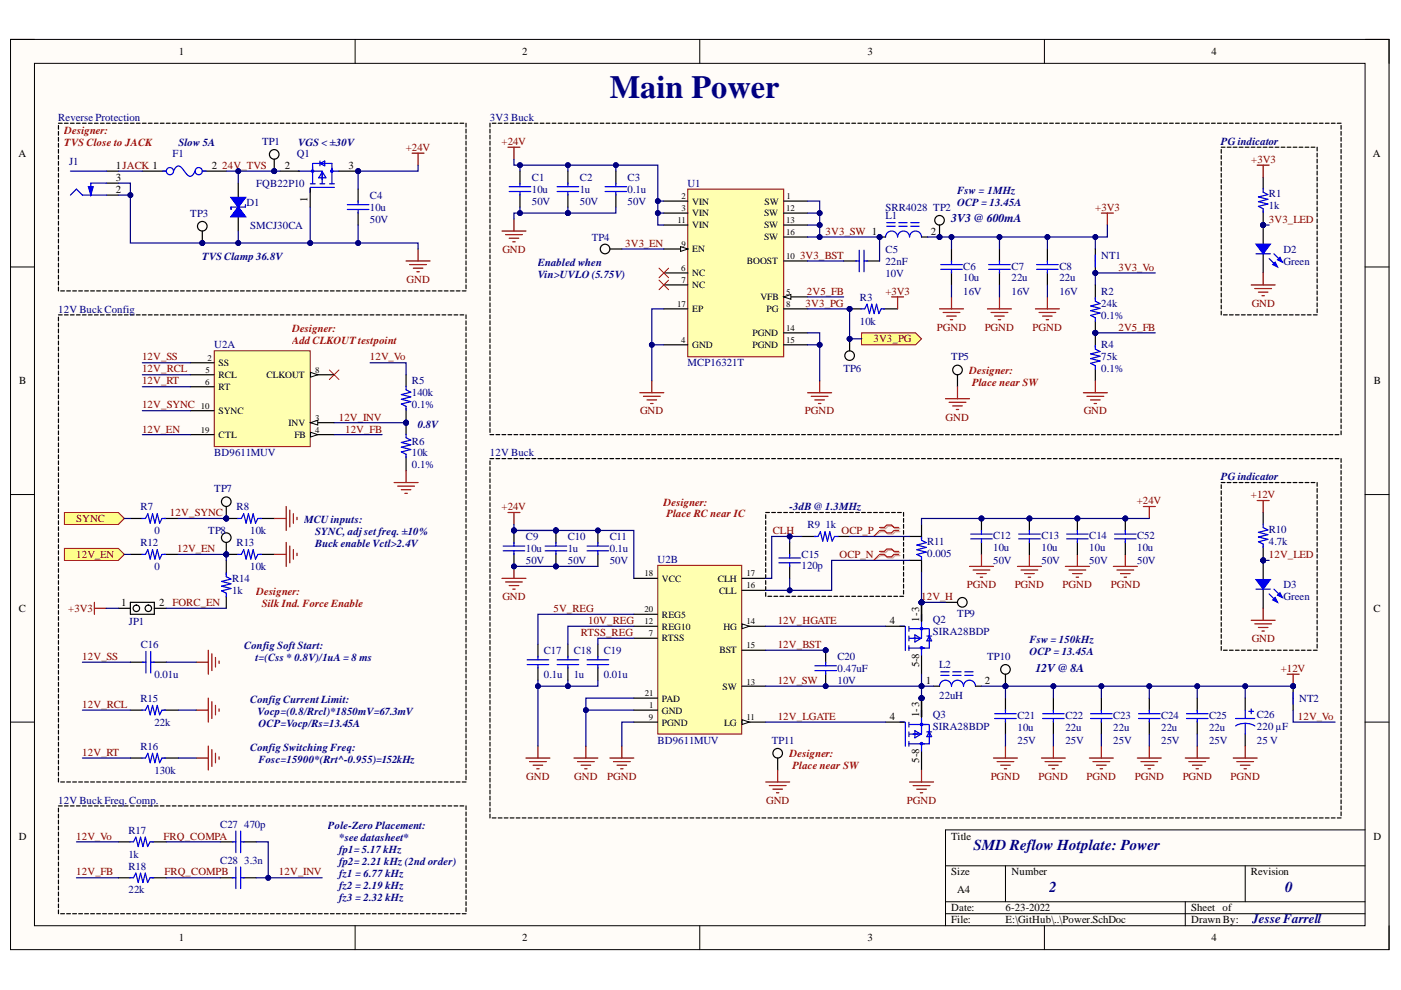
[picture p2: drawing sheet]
<svg xmlns="http://www.w3.org/2000/svg" width="297mm" height="210mm" viewBox="0 0 297 210" stroke-linecap="round" stroke-linejoin="round" font-family="sans-serif">
<defs><g id="words">
<text font-size="6.8" fill="#000080" x="129.3" y="20.9">Main Power</text>
<g font-size="3.2" fill="#000080">
<text x="206.4" y="180.1">SMD Reflow Hotplate: Power</text>
<text x="222.4" y="189.2">2</text>
<text x="272.5" y="189.2">0</text>
</g>
<text font-size="2.8" fill="#000080" x="265.5" y="195.8">JesseFarrell</text>
<g font-size="2.5" fill="#000080">
<text x="201.7" y="47.2">3V3 @ 600mA</text>
<text x="219.5" y="142.4">12V @ 8A</text>
</g>
<g font-size="2.3">
<text x="37.9" y="11.7">1</text>
<text x="110.7" y="11.7">2</text>
<text x="183.9" y="11.7">3</text>
<text x="256.8" y="11.7">4</text>
<text x="3.9" y="33.3">A</text>
<text x="24.5" y="35.8">1JACK 1</text>
<text x="44.9" y="35.8">2</text>
<text x="60.4" y="35.8">2</text>
<text x="73.9" y="35.8">3</text>
<text x="291.1" y="33.3">A</text>
<text x="24.5" y="38.4">3</text>
<text x="24.5" y="40.9">2</text>
<text x="65.2" y="42.8" transform="rotate(-90 65.2 42.8)">1</text>
<text x="197.4" y="49.8">2</text>
<text x="4.1" y="81.5">B</text>
<text x="291.3" y="81.5">B</text>
<text x="4" y="129.8">C</text>
<text x="25.7" y="128.5">1</text>
<text x="33.8" y="128.5">2</text>
<text x="194.9" y="131.8" transform="rotate(-90 194.9 131.8)">1-3</text>
<text x="291.2" y="129.8">C</text>
<text x="188.7" y="132.3">4</text>
<text x="194.9" y="141.5" transform="rotate(-90 194.9 141.5)">5-8</text>
<text x="196.3" y="145">1</text>
<text x="208.8" y="145">2</text>
<text x="188.7" y="152.7">4</text>
<text x="194.9" y="152.1" transform="rotate(-90 194.9 152.1)">1-3</text>
<text x="194.9" y="161.8" transform="rotate(-90 194.9 161.8)">5-8</text>
<text x="4" y="178">D</text>
<text x="201.7" y="178">Title</text>
<text x="291.2" y="178">D</text>
<text x="201.7" y="185.6">Size</text>
<text x="214.5" y="185.6">Number</text>
<text x="265.2" y="185.6">Revision</text>
<text x="203" y="189.4">A4</text>
<text x="201.7" y="193.2">Date:</text>
<text x="201.7" y="195.8">File:</text>
<text x="213.2" y="193.2">6-23-2022</text>
<text x="213.2" y="195.8">E:\GitHub\..\Power.SchDoc</text>
<text x="252.5" y="193.2">Sheet of</text>
<text x="252.5" y="195.8">Drawn By:</text>
<text x="37.9" y="199.6">1</text>
<text x="110.7" y="199.6">2</text>
<text x="183.9" y="199.6">3</text>
<text x="256.8" y="199.6">4</text>
</g>
<g font-size="2.3" fill="#000080">
<text x="12.4" y="25.6">Reverse Protection</text>
<text x="103.9" y="25.6">3V3 Buck</text>
<text x="14.6" y="35.1">J1</text>
<text x="36.5" y="33.3">F1</text>
<text x="37.8" y="31">Slow 5A</text>
<text x="55.6" y="30.8">TP1</text>
<text x="62.9" y="33.4">Q1</text>
<text x="63.2" y="31">VGS &lt; ±30V</text>
<text x="258.9" y="30.8">PG indicator</text>
<text x="54.3" y="39.6">FQB22P10</text>
<text x="112.8" y="38.4">C1</text>
<text x="112.8" y="40.9">10u</text>
<text x="122.9" y="38.4">C2</text>
<text x="122.9" y="40.9">1u</text>
<text x="133.1" y="38.4">C3</text>
<text x="133.1" y="40.9">0.1u</text>
<text x="145.8" y="39.6">U1</text>
<text x="203" y="41.2">Fsw = 1MHz</text>
<text x="269" y="41.8">R1</text>
<text x="40.4" y="46">TP3</text>
<text x="52.3" y="43.7">D1</text>
<text x="78.4" y="47.3">50V</text>
<text x="78.4" y="42.2">C4</text>
<text x="78.4" y="44.7">10u</text>
<text x="112.8" y="43.4">50V</text>
<text x="122.9" y="43.4">50V</text>
<text x="133.1" y="43.4">50V</text>
<text x="187.7" y="46.5">L1</text>
<text x="187.7" y="44.7">SRR4028 TP2</text>
<text x="203" y="43.7">OCP = 13.45A</text>
<text x="269" y="44.4">1k</text>
<text x="53" y="48.5">SMCJ30CA</text>
<text x="125.5" y="51.1">TP4</text>
<text x="187.7" y="53.6">C5</text>
<text x="272.2" y="53.6">D2</text>
<text x="42.9" y="55.1">TVS Clamp36.8V</text>
<text x="114" y="56.4">Enabled when</text>
<text x="114" y="58.9">Vin&gt;UVLO (5.75V)</text>
<text x="187.7" y="58.7">10V</text>
<text x="187.7" y="56.1">22nF</text>
<text x="204.2" y="57.1">C6</text>
<text x="204.2" y="59.7">10u</text>
<text x="214.5" y="57.1">C7</text>
<text x="214.5" y="59.7">22u</text>
<text x="224.6" y="57.1">C8</text>
<text x="224.6" y="59.7">22u</text>
<text x="233.5" y="54.9">NT1</text>
<text x="272.2" y="56.1">Green</text>
<text x="182.3" y="63.7">R3</text>
<text x="204.2" y="62.5">16V</text>
<text x="214.5" y="62.5">16V</text>
<text x="224.6" y="62.5">16V</text>
<text x="233.5" y="62.5">R2</text>
<text x="233.5" y="65">24k</text>
<text x="12.4" y="66.3">12V Buck Config</text>
<text x="182.3" y="68.8">10k</text>
<text x="233.5" y="67.5">0.1%</text>
<text x="45.4" y="73.9">U2A</text>
<text x="145.8" y="77.7">MCP16321T</text>
<text x="201.7" y="76.4">TP5</text>
<text x="233.5" y="73.9">R4</text>
<text x="233.5" y="76.4">75k</text>
<text x="87.3" y="81.5">R5</text>
<text x="178.8" y="79">TP6</text>
<text x="233.5" y="79">0.1%</text>
<text x="87.3" y="86.6">0.1%</text>
<text x="87.3" y="84">140k</text>
<text x="87.3" y="94.3">R6</text>
<text x="88.6" y="90.7">0.8V</text>
<text x="45.4" y="96.8">BD9611MUV</text>
<text x="87.3" y="99.3">0.1%</text>
<text x="87.3" y="96.8">10k</text>
<text x="103.9" y="96.8">12V Buck</text>
<text x="258.9" y="101.9">PG indicator</text>
<text x="45.4" y="104.4">TP7</text>
<text x="29.8" y="108.2">R7</text>
<text x="32.7" y="113.3">0</text>
<text x="44.2" y="113.3">TP8</text>
<text x="50.2" y="108.2">R8</text>
<text x="53" y="113.3">10k</text>
<text x="64.5" y="111">MCUinputs:</text>
<text x="66.8" y="113.5">SYNC,adjset freq. ±10%</text>
<text x="167.4" y="108.2">-3dB @ 1.3MHz</text>
<text x="171.2" y="112">R9</text>
<text x="175" y="112">1k</text>
<text x="269" y="112.9">R10</text>
<text x="29.8" y="115.8">R12</text>
<text x="50.2" y="115.8">R13</text>
<text x="66.8" y="116.1">Buck enable Vctl&gt;2.4V</text>
<text x="111.5" y="119.6">50V</text>
<text x="111.5" y="114.5">C9</text>
<text x="111.5" y="117.1">10u</text>
<text x="120.4" y="119.6">50V</text>
<text x="120.4" y="114.5">C10</text>
<text x="120.4" y="117.1">1u</text>
<text x="129.3" y="119.6">50V</text>
<text x="129.3" y="114.5">C11</text>
<text x="129.3" y="117.1">0.1u</text>
<text x="139.4" y="119.4">U2B</text>
<text x="170" y="118.3">C15</text>
<text x="196.6" y="115.6">R11</text>
<text x="196.6" y="118.1">0.005</text>
<text x="210.6" y="119.6">50V</text>
<text x="210.6" y="114.3">C12</text>
<text x="210.6" y="116.8">10u</text>
<text x="220.8" y="119.6">50V</text>
<text x="220.8" y="114.3">C13</text>
<text x="220.8" y="116.8">10u</text>
<text x="231" y="119.6">50V</text>
<text x="231" y="114.3">C14</text>
<text x="231" y="116.8">10u</text>
<text x="241.1" y="119.6">50V</text>
<text x="241.1" y="114.3">C52</text>
<text x="241.1" y="116.8">10u</text>
<text x="269" y="115.5">4.7k</text>
<text x="32.7" y="120.9">0</text>
<text x="49.2" y="123.3">R14</text>
<text x="49.2" y="125.9">1k</text>
<text x="53" y="120.9">10k</text>
<text x="170" y="120.6">120p</text>
<text x="272.2" y="124.7">D3</text>
<text x="203" y="130.8">TP9</text>
<text x="272.2" y="127.2">Green</text>
<text x="27.3" y="132.5">JP1</text>
<text x="29.9" y="137.4">C16</text>
<text x="51.8" y="137.6">ConfigSoft Start:</text>
<text x="197.8" y="132">Q2</text>
<text x="197.8" y="134.6">SIRA28BDP</text>
<text x="218.3" y="136.3">Fsw = 150kHz</text>
<text x="32.7" y="143.7">0.01u</text>
<text x="54.2" y="140.1">t=(Css * 0.8V)/1uA= 8 ms</text>
<text x="115.3" y="138.6">C17</text>
<text x="115.3" y="143.7">0.1u</text>
<text x="121.7" y="138.6">C18</text>
<text x="121.7" y="143.7">1u</text>
<text x="128" y="138.6">C19</text>
<text x="128" y="143.7">0.01u</text>
<text x="177.6" y="139.9">C20</text>
<text x="177.6" y="142.4">0.47uF</text>
<text x="199.1" y="141.7">L2</text>
<text x="209.3" y="139.9">TP10</text>
<text x="218.3" y="138.9">OCP = 13.45A</text>
<text x="29.8" y="148.9">R15</text>
<text x="53" y="149.1">ConfigCurrent Limit:</text>
<text x="177.6" y="145">10V</text>
<text x="199.1" y="148.3">22uH</text>
<text x="275.5" y="148.9">NT2</text>
<text x="32.7" y="153.9">22k</text>
<text x="54.6" y="151.6">Vocp=(0.8/Rrcl)*1850mV=67.3mV</text>
<text x="54.8" y="154.2">OCP=Vocp/Rs=13.45A</text>
<text x="197.8" y="152.3">Q3</text>
<text x="197.8" y="154.9">SIRA28BDP</text>
<text x="215.7" y="152.4">C21</text>
<text x="215.7" y="154.9">10u</text>
<text x="225.9" y="152.4">C22</text>
<text x="225.9" y="154.9">22u</text>
<text x="236" y="152.4">C23</text>
<text x="236" y="154.9">22u</text>
<text x="246.2" y="152.4">C24</text>
<text x="246.2" y="154.9">22u</text>
<text x="256.3" y="152.4">C25</text>
<text x="256.3" y="154.9">22u</text>
<text x="266.5" y="152.2">C26</text>
<text x="266.5" y="154.7">220 µF</text>
<text x="29.8" y="159">R16</text>
<text x="53" y="159.3">ConfigSwitchingFreq:</text>
<text x="54.8" y="161.8">Fosc=15900*(Rrt^-0.955)=152kHz</text>
<text x="139.4" y="157.7">BD9611MUV</text>
<text x="163.6" y="157.7">TP11</text>
<text x="215.7" y="157.7">25V</text>
<text x="225.9" y="157.7">25V</text>
<text x="236" y="157.7">25V</text>
<text x="246.2" y="157.7">25V</text>
<text x="256.3" y="157.7">25V</text>
<text x="266.5" y="157.7">25 V</text>
<text x="32.7" y="164.1">130k</text>
<text x="12.4" y="170.4">12V Buck Freq. Comp.</text>
<text x="27.2" y="176.7">R17</text>
<text x="46.7" y="175.5">C27</text>
<text x="51.8" y="175.5">470p</text>
<text x="69.5" y="175.7">Pole-Zero Placement:</text>
<text x="71.9" y="178.3">*see datasheet*</text>
<text x="27.2" y="184.4">R18</text>
<text x="27.2" y="181.8">1k</text>
<text x="46.7" y="183.1">C28</text>
<text x="51.8" y="183.1">3.3n</text>
<text x="71.9" y="180.8">fp1= 5.17 kHz</text>
<text x="71.9" y="183.3">fp2= 2.21 kHz (2nd order)</text>
<text x="71.9" y="185.9">fz1 = 6.77 kHz</text>
<text x="27.2" y="189.4">22k</text>
<text x="71.9" y="188.4">fz2 = 2.19 kHz</text>
<text x="71.9" y="191">fz3 = 2.32 kHz</text>
</g>
<g font-size="2.3" fill="#c00">
<text x="13.6" y="28.4">Designer:</text>
<text x="13.6" y="31">TVS Close to JACK</text>
<text x="61.9" y="70.3">Designer:</text>
<text x="61.9" y="72.9">AddCLKOUTtestpoint</text>
<text x="205.5" y="79.2">Designer:</text>
<text x="206.1" y="81.7">Place near SW</text>
<text x="140.7" y="107.2">Designer:</text>
<text x="141.3" y="109.7">Place RC near IC</text>
<text x="54.3" y="126.2">Designer:</text>
<text x="55.5" y="128.7">Silk Ind. Force Enable</text>
<text x="167.4" y="160.5">Designer:</text>
<text x="168" y="163.1">Place near SW</text>
</g>
<g font-size="2.3" fill="#800000">
<text x="47.1" y="35.8">24V_TVS</text>
<text x="86" y="32">+24V</text>
<text x="106.3" y="30.8">+24V</text>
<text x="265.3" y="34.6">+3V3</text>
<text x="232.2" y="44.7">+3V3</text>
<text x="269" y="47.3">3V3_LED</text>
<text x="106.5" y="53.6">GND</text>
<text x="132.6" y="52.3">3V3_EN</text>
<text x="175" y="49.8">3V3_SW 1</text>
<text x="86.2" y="59.9">GND</text>
<text x="169.6" y="54.9">3V3_BST</text>
<text x="237.1" y="57.4">3V3_Vo</text>
<text x="170.8" y="65">3V3_PG</text>
<text x="171.1" y="62.5">2V5_FB</text>
<text x="187.7" y="62.5">+3V3</text>
<text x="265.4" y="65">GND</text>
<text x="198.6" y="70.1">PGND</text>
<text x="208.8" y="70.1">PGND</text>
<text x="218.9" y="70.1">PGND</text>
<text x="237.1" y="70.1">2V5_FB</text>
<text x="30.1" y="76.4">12V_SS</text>
<text x="78.4" y="76.4">12V_Vo</text>
<text x="185.2" y="72.6">3V3_PG</text>
<text x="30.1" y="79">12V_RCL</text>
<text x="30.1" y="81.5">12V_RT</text>
<text x="30.1" y="86.6">12V_SYNC</text>
<text x="71.8" y="89.2">12V_INV</text>
<text x="135.7" y="87.8">GND</text>
<text x="170.6" y="87.8">PGND</text>
<text x="200.5" y="89.2">GND</text>
<text x="229.8" y="87.8">GND</text>
<text x="30.1" y="91.7">12V_EN</text>
<text x="73.2" y="91.7">12V_FB</text>
<text x="241" y="106.9">+24V</text>
<text x="265.2" y="105.7">+12V</text>
<text x="16.2" y="110.7">SYNC</text>
<text x="36" y="109.5">12V_SYNC</text>
<text x="106.3" y="108.2">+24V</text>
<text x="163.9" y="113.3">CLH</text>
<text x="178.4" y="113.3">OCP_P</text>
<text x="16.2" y="118.3">12V_EN</text>
<text x="37.6" y="117.1">12V_EN</text>
<text x="178" y="118.3">OCP_N</text>
<text x="269" y="118.3">12V_LED</text>
<text x="205" y="124.7">PGND</text>
<text x="215.1" y="124.7">PGND</text>
<text x="225.3" y="124.7">PGND</text>
<text x="235.5" y="124.7">PGND</text>
<text x="14.5" y="129.8">+3V3</text>
<text x="36.5" y="128.5">FORC_EN</text>
<text x="106.5" y="127.2">GND</text>
<text x="117.3" y="129.8">5V_REG</text>
<text x="195.3" y="127.2">12V_H</text>
<text x="123.2" y="134.8">RTSS_REG</text>
<text x="124.7" y="132.3">10V_REG</text>
<text x="164.9" y="132.3">12V_HGATE</text>
<text x="164.9" y="137.4">12V_BST</text>
<text x="265.4" y="136.1">GND</text>
<text x="17.4" y="139.9">12V_SS</text>
<text x="271.6" y="142.4">+12V</text>
<text x="164.9" y="145">12V_SW</text>
<text x="17.4" y="150.1">12V_RCL</text>
<text x="164.9" y="152.7">12V_LGATE</text>
<text x="275.2" y="152.7">12V_Vo</text>
<text x="17.4" y="160.3">12V_RT</text>
<text x="111.6" y="165.3">GND</text>
<text x="121.7" y="165.3">GND</text>
<text x="128.8" y="165.3">PGND</text>
<text x="210.1" y="165.3">PGND</text>
<text x="220.2" y="165.3">PGND</text>
<text x="230.4" y="165.3">PGND</text>
<text x="240.6" y="165.3">PGND</text>
<text x="250.7" y="165.3">PGND</text>
<text x="260.9" y="165.3">PGND</text>
<text x="162.4" y="170.4">GND</text>
<text x="192.3" y="170.4">PGND</text>
<text x="16.2" y="178">12V_Vo</text>
<text x="34.7" y="178">FRQ_COMPA</text>
<text x="16.2" y="185.6">12V_FB</text>
<text x="34.9" y="185.6">FRQ_COMPB</text>
<text x="59.1" y="185.6">12V_INV</text>
</g>
<g font-size="2">
<text x="146.8" y="43.4">VIN</text>
<text x="146.8" y="45.9">VIN</text>
<text x="162" y="45.9">SW</text>
<text x="162.1" y="43.4">SW</text>
<text x="146.8" y="53.5">EN</text>
<text x="146.8" y="48.4">VIN</text>
<text x="162" y="48.4">SW</text>
<text x="162" y="51">SW</text>
<text x="146.8" y="58.6">NC</text>
<text x="158.4" y="56">BOOST</text>
<text x="146.8" y="61.1">NC</text>
<text x="161.2" y="63.7">VFB</text>
<text x="146.8" y="66.2">EP</text>
<text x="159.6" y="71.3">PGND</text>
<text x="162.5" y="66.2">PG</text>
<text x="46.4" y="77.6">SS</text>
<text x="146.8" y="73.8">GND</text>
<text x="159.6" y="73.8">PGND</text>
<text x="46.4" y="80.1">RCL</text>
<text x="46.4" y="82.7">RT</text>
<text x="56.5" y="80.1">CLKOUT</text>
<text x="46.4" y="87.8">SYNC</text>
<text x="46.4" y="92.9">CTL</text>
<text x="61.2" y="90.4">INV</text>
<text x="62.4" y="92.9">FB</text>
<text x="140.3" y="123.3">VCC</text>
<text x="152.2" y="123.3">CLH</text>
<text x="152.4" y="125.9">CLL</text>
<text x="140.3" y="130.9">REG5</text>
<text x="140.3" y="136">RTSS</text>
<text x="140.3" y="133.5">REG10</text>
<text x="153.4" y="133.5">HG</text>
<text x="152.5" y="138.5">BST</text>
<text x="140.3" y="148.8">PAD</text>
<text x="153.2" y="146.2">SW</text>
<text x="140.3" y="151.3">GND</text>
<text x="140.3" y="153.8">PGND</text>
<text x="153.5" y="153.8">LG</text>
</g>
<g font-size="1.9">
<text x="143.6" y="47.3">11</text>
<text x="144.5" y="42.3">2</text>
<text x="144.5" y="44.8">3</text>
<text x="166.7" y="44.8">12</text>
<text x="166.7" y="47.3">13</text>
<text x="166.7" y="42.3">1</text>
<text x="144.5" y="52.4">9</text>
<text x="166.7" y="49.9">16</text>
<text x="144.4" y="57.5">6</text>
<text x="166.7" y="54.9">10</text>
<text x="143.6" y="65.1">17</text>
<text x="144.5" y="60">7</text>
<text x="166.7" y="62.6">5</text>
<text x="166.7" y="65.1">8</text>
<text x="166.7" y="70.2">14</text>
<text x="44" y="76.5">2</text>
<text x="144.4" y="72.7">4</text>
<text x="166.7" y="72.7">15</text>
<text x="43.5" y="81.7">6</text>
<text x="43.6" y="79.1">5</text>
<text x="66.8" y="79.1">8</text>
<text x="42.6" y="86.7">10</text>
<text x="66.8" y="89.3">3</text>
<text x="42.6" y="91.8">19</text>
<text x="66.8" y="91.8">4</text>
<text x="136.6" y="122.2">18</text>
<text x="158.3" y="124.8">16</text>
<text x="158.3" y="122.2">17</text>
<text x="136.6" y="129.8">20</text>
<text x="136.6" y="132.4">12</text>
<text x="137.6" y="134.9">7</text>
<text x="158.3" y="132.4">14</text>
<text x="158.3" y="137.4">15</text>
<text x="136.7" y="147.7">21</text>
<text x="158.3" y="145.1">13</text>
<text x="137.6" y="152.7">9</text>
<text x="137.6" y="150.2">1</text>
<text x="158.3" y="152.7">11</text>
</g>
</g></defs>
<path d="M2.2 8.4h292.3v192.9h-292.3z" fill-rule="evenodd" fill="#fffcf8"/>
<path d="M2.2 8.4h292.3v192.9h-292.3z" fill="none" stroke="#000" stroke-width=".21"/>
<path d="M7.3 13.4h282.1v182.9h-282.1z" fill-rule="evenodd" fill="#fffcf8"/>
<g fill="none" stroke="#000" stroke-width=".21">
<path d="M2.2 8.4h5.1M7.3 13.4h282.1v182.9h-282.1zM75.3 8.4v5M148.4 8.4v5M221.4 8.4v5M289.4 8.4h5.1v5M2.2 56.6h5.1M289.4 56.6h5.1M2.2 104.9h5.1M289.4 104.9h5.1M2.2 153.1h5.1M289.4 153.1h5.1"/>
<path d="M289.4 176h-88.9v20.3M75.3 196.3v5M148.4 196.3v5M200.5 183.6h88.9M200.5 191.2h88.9M200.5 193.7h88.9M213.2 183.6v7.6M221.4 196.3v5M251.3 191.2v5.1M264 183.6v7.6M294.5 196.3v5"/>
</g>
<path d="M22.6 36.3h2.5M22.6 38.8h2.5M22.6 41.4h2.5" fill="none" stroke="#000" stroke-width=".25"/>
<path d="M14.9 36.3h7.7M22.6 38.8h-3.3v2.6M14.9 41.4l1.3-1.3 1.3 1.3h5.1" fill="none" stroke="#00f" stroke-width=".25"/>
<path d="M18.7 39.6h1.1l-.5 1.8z" fill="#00f"/>
<path d="M18.7 39.6h1.1l-.5 1.8z" fill="none" stroke="#00f" stroke-width=".25"/>
<g fill="none" stroke="#000" stroke-width=".25">
<path d="M12.4 26.6v.8M12.4 27.9v.8M12.4 29.1v.8M12.4 30.4v.8M12.4 31.7v.8M12.4 33v.7M12.4 34.2v.8M12.4 35.5v.8M12.4 36.8v.8M12.4 38v.8M12.4 39.3v.8M12.4 26.1h.8"/>
<path d="M13.7 26.1h.8M14.9 26.1h.8M16.2 26.1h.8M17.5 26.1h.8M18.7 26.1h.8M20 26.1h.8M21.3 26.1h.8M22.6 26.1h.7M23.8 26.1h.8M25.1 26.1h.8M26.4 26.1h.8M27.6 26.1h.8"/>
<path d="M28.9 26.1h.8M30.2 26.1h.8M31.5 26.1h.7M32.7 26.1h.8M34 26.1h.8M35.3 26.1h.8M36.5 26.1h.8M37.8 26.1h.8M39.1 26.1h.8M40.3 26.1h.8M41.6 26.1h.8M42.9 26.1h.8"/>
<path d="M44.2 26.1h.8M45.4 26.1h.8M46.7 26.1h.8M48 26.1h.8M49.2 26.1h.8M50.5 26.1h.8M51.8 26.1h.8M53.1 26.1h.8M54.3 26.1h.8M55.6 26.1h.8M56.9 26.1h.8M58.1 26.1h.8"/>
<path d="M59.4 26.1h.8M60.7 26.1h.8M62 26.1h.7M63.2 26.1h.8M64.5 26.1h.8M65.8 26.1h.8M67 26.1h.8M68.3 26.1h.8M69.6 26.1h.8M70.8 26.1h.8M72.1 26.1h.8M73.4 26.1h.8"/>
<path d="M74.7 26.1h.8M75.9 26.1h.8M77.2 26.1h.8M78.5 26.1h.8M79.7 26.1h.8M81 26.1h.8M82.3 26.1h.8M83.6 26.1h.7M84.8 26.1h.8M86.1 26.1h.8M87.4 26.1h.8M88.6 26.1h.8"/>
<path d="M89.9 26.1h.8M91.2 26.1h.8M92.4 26.1h.8M93.7 26.1h.8M95 26.1h.8M96.3 26.1h.8M97.5 26.1h.8M98.8 26.1v.8M98.8 27.4v.8M98.8 28.7v.8M98.8 29.9v.8M98.8 31.2v.8"/>
<path d="M98.8 32.5v.8M98.8 33.7v.8M98.8 35v.8M98.8 36.3v.8M98.8 37.6v.8M98.8 38.8v.8M12.4 40.6v.8M12.4 41.8v.8M12.4 43.1v.8M12.4 44.4v.8M12.4 45.7v.7M12.4 46.9v.8"/>
<path d="M12.4 48.2v.8M12.4 49.5v.8M12.4 50.7v.8M12.4 52v.8M12.4 53.3v.8M12.4 54.5v.8M12.4 55.8v.8M12.4 57.1v.8M12.4 58.3v.8M12.4 59.6v.8M98.8 40.1v.8M98.8 41.4v.8"/>
<path d="M98.8 42.6v.8M98.8 43.9v.8M98.8 45.2v.8M98.8 46.4v.8M98.8 47.7v.8M98.8 49v.8M98.8 50.3v.7M98.8 51.5v.8M98.8 52.8v.8M98.8 54.1v.8M98.8 55.3v.8M98.8 56.6v.8"/>
<path d="M98.8 57.9v.8M98.8 59.1v.8M12.4 60.9v.8M12.4 67.2v.8M12.4 68.5v.8M12.4 69.8v.8M12.4 71v.8M12.4 72.3v.8M12.4 73.6v.8M12.4 74.9v.7M12.4 76.1v.8M12.4 77.4v.8"/>
<path d="M12.4 78.7v.8M12.4 79.9v.8M12.4 66.8h.8M12.9 61.7h.8M13.7 66.8h.8M14.1 61.7h.8M14.9 66.8h.8M15.4 61.7h.8M16.2 66.8h.8M16.7 61.7h.8M17.5 66.8h.8M18 61.7h.7"/>
<path d="M18.7 66.8h.8M19.2 61.7h.8M20 66.8h.8M20.5 61.7h.8M21.3 66.8h.8M21.8 61.7h.8M22.6 66.8h.7M23 61.7h.8M23.8 66.8h.8M24.3 61.7h.8M25.1 66.8h.8M25.6 61.7h.8"/>
<path d="M26.4 66.8h.8M26.8 61.7h.8M27.6 66.8h.8M28.1 61.7h.8M28.9 66.8h.8M29.4 61.7h.8M30.2 66.8h.8M30.7 61.7h.8M31.5 66.8h.7M31.9 61.7h.8M32.7 66.8h.8M33.2 61.7h.8"/>
<path d="M34 66.8h.8M34.5 61.7h.8M35.3 66.8h.8M35.7 61.7h.8M36.5 66.8h.8M37 61.7h.8M37.8 66.8h.8M38.3 61.7h.8M39.1 66.8h.8M39.6 61.7h.7M40.3 66.8h.8M40.8 61.7h.8"/>
<path d="M41.6 66.8h.8M42.1 61.7h.8M42.9 66.8h.8M43.4 61.7h.8M44.2 66.8h.8M44.6 61.7h.8M45.4 66.8h.8M45.9 61.7h.8M46.7 66.8h.8M47.2 61.7h.8M48 66.8h.8M48.4 61.7h.8"/>
<path d="M49.2 66.8h.8M49.7 61.7h.8M50.5 66.8h.8M51 61.7h.8M51.8 66.8h.8M52.3 61.7h.8M53.1 66.8h.8M53.5 61.7h.8M54.3 66.8h.8M54.8 61.7h.8M55.6 66.8h.8M56.1 61.7h.8"/>
<path d="M56.9 66.8h.8M57.3 61.7h.8M58.1 66.8h.8M58.6 61.7h.8M59.4 66.8h.8M59.9 61.7h.8M60.7 66.8h.8M61.2 61.7h.8M62 66.8h.7M62.4 61.7h.8M63.2 66.8h.8M63.7 61.7h.8"/>
<path d="M64.5 66.8h.8M65 61.7h.8M65.8 66.8h.8M66.2 61.7h.8M67 66.8h.8M67.5 61.7h.8M68.3 66.8h.8M68.8 61.7h.8M69.6 66.8h.8M70.1 61.7h.7M70.8 66.8h.8M71.3 61.7h.8"/>
<path d="M72.1 66.8h.8M72.6 61.7h.8M73.4 66.8h.8M73.9 61.7h.8M74.7 66.8h.8M75.1 61.7h.8M75.9 66.8h.8M76.4 61.7h.8M77.2 66.8h.8M77.7 61.7h.8M78.5 66.8h.8M78.9 61.7h.8"/>
<path d="M79.7 66.8h.8M80.2 61.7h.8M81 66.8h.8M81.5 61.7h.8M82.3 66.8h.8M82.8 61.7h.8M83.6 66.8h.7M84 61.7h.8M84.8 66.8h.8M85.3 61.7h.8M86.1 66.8h.8M86.6 61.7h.8"/>
<path d="M87.4 66.8h.8M87.8 61.7h.8M88.6 66.8h.8M89.1 61.7h.8M89.9 66.8h.8M90.4 61.7h.8M91.2 66.8h.8M91.7 61.7h.7M92.4 66.8h.8M92.9 61.7h.8M93.7 66.8h.8M94.2 61.7h.8"/>
<path d="M95 66.8h.8M95.5 61.7h.8M96.3 66.8h.8M96.7 61.7h.8M97.5 66.8h.8M98 61.7h.8M98.8 60.4v.8M98.8 66.8v.8M98.8 68v.8M98.8 69.3v.8M98.8 70.6v.8M98.8 71.8v.8"/>
<path d="M98.8 73.1v.8M98.8 74.4v.8M98.8 75.6v.8M98.8 76.9v.8M98.8 78.2v.8M98.8 79.5v.8M12.4 81.2v.8M12.4 82.5v.8M12.4 83.7v.8M12.4 85v.8M12.4 86.3v.8M12.4 87.6v.7"/>
<path d="M12.4 88.8v.8M12.4 90.1v.8M12.4 91.4v.8M12.4 92.6v.8M12.4 93.9v.8M12.4 95.2v.8M12.4 96.4v.8M12.4 97.7v.8M12.4 99v.8M98.8 80.7v.8M98.8 82v.8M98.8 83.3v.8"/>
<path d="M98.8 84.5v.8M98.8 85.8v.8M98.8 87.1v.8M98.8 88.3v.8M98.8 89.6v.8M98.8 90.9v.8M98.8 92.2v.8M98.8 93.4v.8M98.8 94.7v.8M98.8 96v.8M98.8 97.2v.8M98.8 98.5v.8"/>
<path d="M98.8 99.8v.8M103.9 97.7v.8M103.9 99v.8M103.9 97.2h.8M105.2 97.2h.7M106.4 97.2h.8M107.7 97.2h.8M109 97.2h.8M110.2 97.2h.8M111.5 97.2h.8M112.8 97.2h.8M114.1 97.2h.7"/>
<path d="M115.3 97.2h.8M116.6 97.2h.8M117.9 97.2h.8M119.1 97.2h.8M120.4 97.2h.8M121.7 97.2h.8M122.9 97.2h.8M124.2 97.2h.8M125.5 97.2h.8M126.8 97.2h.8M128 97.2h.8M129.3 97.2h.8"/>
<path d="M130.6 97.2h.8M131.8 97.2h.8M133.1 97.2h.8M134.4 97.2h.8M135.7 97.2h.8M136.9 97.2h.8M138.2 97.2h.8M139.5 97.2h.8M140.7 97.2h.8M142 97.2h.8M143.3 97.2h.8M144.6 97.2h.7"/>
<path d="M145.8 97.2h.8M147.1 97.2h.8M148.4 97.2h.8M149.6 97.2h.8M150.9 97.2h.8M152.2 97.2h.8M153.4 97.2h.8M154.7 97.2h.8M156 97.2h.8M157.3 97.2h.8M158.5 97.2h.8M159.8 97.2h.8"/>
<path d="M161.1 97.2h.8M162.3 97.2h.8M163.6 97.2h.8M164.9 97.2h.8M166.2 97.2h.7M167.4 97.2h.8M168.7 97.2h.8M170 97.2h.8M171.2 97.2h.8M172.5 97.2h.8M173.8 97.2h.8M175.1 97.2h.7"/>
<path d="M176.3 97.2h.8M177.6 97.2h.8M178.9 97.2h.8M180.1 97.2h.8M181.4 97.2h.8M182.7 97.2h.8M183.9 97.2h.8M185.2 97.2h.8M186.5 97.2h.8M187.8 97.2h.8M189 97.2h.8M190.3 97.2h.8"/>
<path d="M191.6 97.2h.8M192.8 97.2h.8M194.1 97.2h.8M195.4 97.2h.8M196.7 97.2h.8M197.9 97.2h.8M199.2 97.2h.8M200.5 97.2h.8M201.7 97.2h.8M203 97.2h.8M204.3 97.2h.8M205.6 97.2h.7"/>
<path d="M206.8 97.2h.8M208.1 97.2h.8M209.4 97.2h.8M210.6 97.2h.8M211.9 97.2h.8M213.2 97.2h.8M214.4 97.2h.8M215.7 97.2h.8M217 97.2h.8M218.3 97.2h.8M219.5 97.2h.8M220.8 97.2h.8"/>
<path d="M222.1 97.2h.8M223.3 97.2h.8M224.6 97.2h.8M225.9 97.2h.8M227.2 97.2h.7M228.4 97.2h.8M229.7 97.2h.8M231 97.2h.8M232.2 97.2h.8M233.5 97.2h.8M234.8 97.2h.8M236 97.2h.8"/>
<path d="M237.3 97.2h.8M238.6 97.2h.8M239.9 97.2h.7M241.1 97.2h.8M242.4 97.2h.8M243.7 97.2h.8M244.9 97.2h.8M246.2 97.2h.8M247.5 97.2h.8M248.8 97.2h.8M250 97.2h.8M251.3 97.2h.8"/>
<path d="M252.6 97.2h.8M253.8 97.2h.8M255.1 97.2h.8M256.4 97.2h.8M257.7 97.2h.7M258.9 97.2h.8M260.2 97.2h.8M261.5 97.2h.8M262.7 97.2h.8M264 97.2h.8M265.3 97.2h.8M266.5 97.2h.8"/>
<path d="M267.8 97.2h.8M269.1 97.2h.8M270.4 97.2h.8M271.6 97.2h.8M272.9 97.2h.8M274.2 97.2h.8M275.4 97.2h.8M276.7 97.2h.8M278 97.2h.8M279.3 97.2h.8M280.5 97.2h.8M281.8 97.2h.8"/>
<path d="M283.1 97.2h.8M284.3 97.2v.8M284.3 98.5v.8M284.3 99.8v.8M12.4 100.2v.8M12.4 101.5v.8M12.4 102.8v.8M12.4 104.1v.8M12.4 105.3v.8M12.4 106.6v.8M12.4 107.9v.8M12.4 109.1v.8"/>
<path d="M12.4 110.4v.8M12.4 111.7v.8M12.4 112.9v.8M12.4 114.2v.8M12.4 115.5v.8M12.4 116.8v.7M12.4 118v.8M12.4 119.3v.8M98.8 101v.8M98.8 102.3v.8M98.8 103.6v.8M98.8 104.9v.7"/>
<path d="M98.8 106.1v.8M98.8 107.4v.8M98.8 108.7v.8M98.8 109.9v.8M98.8 111.2v.8M98.8 112.5v.8M98.8 113.7v.8M98.8 115v.8M98.8 116.3v.8M98.8 117.5v.8M98.8 118.8v.8M103.9 100.2v.8"/>
<path d="M103.9 101.5v.8M103.9 102.8v.8M103.9 104.1v.8M103.9 105.3v.8M103.9 106.6v.8M103.9 107.9v.8M103.9 109.1v.8M103.9 110.4v.8M103.9 111.7v.8M103.9 112.9v.8M103.9 114.2v.8M103.9 115.5v.8"/>
<path d="M103.9 116.8v.7M103.9 118v.8M103.9 119.3v.8M284.3 101v.8M284.3 102.3v.8M284.3 103.6v.8M284.3 104.9v.8M284.3 106.1v.8M284.3 107.4v.8M284.3 108.7v.8M284.3 109.9v.8M284.3 111.2v.8"/>
<path d="M284.3 112.5v.8M284.3 113.7v.8M284.3 115v.8M284.3 116.3v.8M284.3 117.5v.8M284.3 118.8v.8M12.4 120.6v.8M12.4 121.8v.8M12.4 123.1v.8M12.4 124.4v.8M12.4 125.6v.8M12.4 126.9v.8"/>
<path d="M12.4 128.2v.8M12.4 129.5v.7M12.4 130.7v.8M12.4 132v.8M12.4 133.3v.8M12.4 134.5v.8M12.4 135.8v.8M12.4 137.1v.8M12.4 138.3v.8M12.4 139.6v.8M98.8 120.1v.8M98.8 121.4v.7"/>
<path d="M98.8 122.6v.8M98.8 123.9v.8M98.8 125.2v.8M98.8 126.4v.8M98.8 127.7v.8M98.8 129v.8M98.8 130.2v.8M98.8 131.5v.8M98.8 132.8v.8M98.8 134.1v.7M98.8 135.3v.8M98.8 136.6v.8"/>
<path d="M98.8 137.9v.8M98.8 139.1v.8M103.9 120.6v.8M103.9 121.8v.8M103.9 123.1v.8M103.9 124.4v.8M103.9 125.6v.8M103.9 126.9v.8M103.9 128.2v.8M103.9 129.5v.7M103.9 130.7v.8M103.9 132v.8"/>
<path d="M103.9 133.3v.8M103.9 134.5v.8M103.9 135.8v.8M103.9 137.1v.8M103.9 138.3v.8M103.9 139.6v.8M284.3 120.1v.8M284.3 121.4v.8M284.3 122.6v.8M284.3 123.9v.8M284.3 125.2v.8M284.3 126.4v.8"/>
<path d="M284.3 127.7v.8M284.3 129v.8M284.3 130.2v.8M284.3 131.5v.8M284.3 132.8v.8M284.3 134.1v.8M284.3 135.3v.8M284.3 136.6v.8M284.3 137.9v.8M284.3 139.1v.8M12.4 140.9v.8M12.4 142.2v.7"/>
<path d="M12.4 143.4v.8M12.4 144.7v.8M12.4 146v.8M12.4 147.2v.8M12.4 148.5v.8M12.4 149.8v.8M12.4 151v.8M12.4 152.3v.8M12.4 153.6v.8M12.4 154.8v.8M12.4 156.1v.8M12.4 157.4v.8"/>
<path d="M12.4 158.7v.7M12.4 159.9v.8M98.8 140.4v.8M98.8 141.7v.8M98.8 142.9v.8M98.8 144.2v.8M98.8 145.5v.8M98.8 146.8v.7M98.8 148v.8M98.8 149.3v.8M98.8 150.6v.8M98.8 151.8v.8"/>
<path d="M98.8 153.1v.8M98.8 154.4v.8M98.8 155.6v.8M98.8 156.9v.8M98.8 158.2v.8M98.8 159.4v.8M103.9 140.9v.8M103.9 142.2v.7M103.9 143.4v.8M103.9 144.7v.8M103.9 146v.8M103.9 147.2v.8"/>
<path d="M103.9 148.5v.8M103.9 149.8v.8M103.9 151v.8M103.9 152.3v.8M103.9 153.6v.8M103.9 154.8v.8M103.9 156.1v.8M103.9 157.4v.8M103.9 158.7v.7M103.9 159.9v.8M284.3 140.4v.8M284.3 141.7v.8"/>
<path d="M284.3 142.9v.8M284.3 144.2v.8M284.3 145.5v.8M284.3 146.8v.7M284.3 148v.8M284.3 149.3v.8M284.3 150.6v.8M284.3 151.8v.8M284.3 153.1v.8M284.3 154.4v.8M284.3 155.6v.8M284.3 156.9v.8"/>
<path d="M284.3 158.2v.8M284.3 159.5v.7M12.4 161.2v.8M12.4 162.5v.8M12.4 163.7v.8M12.4 165v.8M12.9 165.8h.8M14.1 165.8h.8M15.4 165.8h.8M16.7 165.8h.8M18 165.8h.7M19.2 165.8h.8"/>
<path d="M20.5 165.8h.8M21.8 165.8h.8M23 165.8h.8M24.3 165.8h.8M25.6 165.8h.8M26.8 165.8h.8M28.1 165.8h.8M29.4 165.8h.8M30.7 165.8h.8M31.9 165.8h.8M33.2 165.8h.8M34.5 165.8h.8"/>
<path d="M35.7 165.8h.8M37 165.8h.8M38.3 165.8h.8M39.6 165.8h.7M40.8 165.8h.8M42.1 165.8h.8M43.4 165.8h.8M44.6 165.8h.8M45.9 165.8h.8M47.2 165.8h.8M48.4 165.8h.8M49.7 165.8h.8"/>
<path d="M51 165.8h.8M52.3 165.8h.8M53.5 165.8h.8M54.8 165.8h.8M56.1 165.8h.8M57.3 165.8h.8M58.6 165.8h.8M59.9 165.8h.8M61.2 165.8h.8M62.4 165.8h.8M63.7 165.8h.8M65 165.8h.8"/>
<path d="M66.2 165.8h.8M67.5 165.8h.8M68.8 165.8h.8M70.1 165.8h.7M71.3 165.8h.8M72.6 165.8h.8M73.9 165.8h.8M75.1 165.8h.8M76.4 165.8h.8M77.7 165.8h.8M78.9 165.8h.8M80.2 165.8h.8"/>
<path d="M81.5 165.8h.8M82.8 165.8h.8M84 165.8h.8M85.3 165.8h.8M86.6 165.8h.8M87.8 165.8h.8M89.1 165.8h.8M90.4 165.8h.8M91.7 165.8h.7M92.9 165.8h.8M94.2 165.8h.8M95.5 165.8h.8"/>
<path d="M96.7 165.8h.8M98 165.8h.8M98.8 160.7v.8M98.8 162v.8M98.8 163.3v.8M98.8 164.5v.8M103.9 161.2v.8M103.9 162.5v.8M103.9 163.7v.8M103.9 165v.8M103.9 166.3v.8M103.9 167.5v.8"/>
<path d="M103.9 168.8v.8M103.9 170.1v.8M103.9 171.4v.7M103.9 172.6v.8M104.4 173.4h.8M105.6 173.4h.8M106.9 173.4h.8M108.2 173.4h.8M109.4 173.4h.8M110.7 173.4h.8M112 173.4h.8M113.3 173.4h.8"/>
<path d="M114.5 173.4h.8M115.8 173.4h.8M117.1 173.4h.8M118.3 173.4h.8M119.6 173.4h.8M120.9 173.4h.8M122.2 173.4h.8M123.4 173.4h.8M124.7 173.4h.8M126 173.4h.8M127.2 173.4h.8M128.5 173.4h.8"/>
<path d="M129.8 173.4h.8M131.1 173.4h.7M132.3 173.4h.8M133.6 173.4h.8M134.9 173.4h.8M136.1 173.4h.8M137.4 173.4h.8M138.7 173.4h.8M139.9 173.4h.8M141.2 173.4h.8M142.5 173.4h.8M143.8 173.4h.8"/>
<path d="M145 173.4h.8M146.3 173.4h.8M147.6 173.4h.8M148.8 173.4h.8M150.1 173.4h.8M151.4 173.4h.8M152.7 173.4h.8M153.9 173.4h.8M155.2 173.4h.8M156.5 173.4h.8M157.7 173.4h.8M159 173.4h.8"/>
<path d="M160.3 173.4h.8M161.6 173.4h.7M162.8 173.4h.8M164.1 173.4h.8M165.4 173.4h.8M166.6 173.4h.8M167.9 173.4h.8M169.2 173.4h.8M170.4 173.4h.8M171.7 173.4h.8M173 173.4h.8M174.3 173.4h.8"/>
<path d="M175.5 173.4h.8M176.8 173.4h.8M178.1 173.4h.8M179.3 173.4h.8M180.6 173.4h.8M181.9 173.4h.8M183.2 173.4h.7M184.4 173.4h.8M185.7 173.4h.8M187 173.4h.8M188.2 173.4h.8M189.5 173.4h.8"/>
<path d="M190.8 173.4h.8M192 173.4h.8M193.3 173.4h.8M194.6 173.4h.8M195.9 173.4h.8M197.1 173.4h.8M198.4 173.4h.8M199.7 173.4h.8M200.9 173.4h.8M202.2 173.4h.8M203.5 173.4h.8M204.8 173.4h.8"/>
<path d="M206 173.4h.8M207.3 173.4h.8M208.6 173.4h.8M209.8 173.4h.8M211.1 173.4h.8M212.4 173.4h.8M213.7 173.4h.7M214.9 173.4h.8M216.2 173.4h.8M217.5 173.4h.8M218.7 173.4h.8M220 173.4h.8"/>
<path d="M221.3 173.4h.8M222.5 173.4h.8M223.8 173.4h.8M225.1 173.4h.8M226.4 173.4h.8M227.6 173.4h.8M228.9 173.4h.8M230.2 173.4h.8M231.4 173.4h.8M232.7 173.4h.8M234 173.4h.8M235.3 173.4h.7"/>
<path d="M236.5 173.4h.8M237.8 173.4h.8M239.1 173.4h.8M240.3 173.4h.8M241.6 173.4h.8M242.9 173.4h.8M244.2 173.4h.7M245.4 173.4h.8M246.7 173.4h.8M248 173.4h.8M249.2 173.4h.8M250.5 173.4h.8"/>
<path d="M251.8 173.4h.8M253 173.4h.8M254.3 173.4h.8M255.6 173.4h.8M256.9 173.4h.8M258.1 173.4h.8M259.4 173.4h.8M260.7 173.4h.8M261.9 173.4h.8M263.2 173.4h.8M264.5 173.4h.8M265.8 173.4h.7"/>
<path d="M267 173.4h.8M268.3 173.4h.8M269.6 173.4h.8M270.8 173.4h.8M272.1 173.4h.8M273.4 173.4h.8M274.6 173.4h.8M275.9 173.4h.8M277.2 173.4h.8M278.5 173.4h.8M279.7 173.4h.8M281 173.4h.8"/>
<path d="M282.3 173.4h.8M283.5 173.4h.8M284.3 160.7v.8M284.3 162v.8M284.3 163.3v.7M284.3 164.5v.8M284.3 165.8v.8M284.3 167.1v.8M284.3 168.3v.8M284.3 169.6v.8M284.3 170.9v.8M284.3 172.2v.7"/>
</g>
<path d="M86.1 55.3h5.1M86.9 56.1h3.5M87.6 56.9h2.1M88.4 57.6h.5M88.6 52.8v2.5M272.9 142.9h2.5M274.2 142.9v2.6" fill="none" stroke="#800000" stroke-width=".25"/>
<circle cx="274.2" cy="145.5" r=".51" fill="#000080"/>
<circle cx="274.2" cy="145.5" r=".51" fill="none" stroke="#000080" stroke-width=".21"/>
<path d="M87.4 32.5h2.5M88.6 32.5v2.5M233.5 45.2h2.5M234.8 45.2v2.5" fill="none" stroke="#800000" stroke-width=".25"/>
<circle cx="195.4" cy="127.7" r=".51" fill="#000080"/>
<circle cx="195.4" cy="127.7" r=".51" fill="none" stroke="#000080" stroke-width=".21"/>
<circle cx="195.4" cy="127.7" r=".51" fill="#000080"/>
<circle cx="195.4" cy="127.7" r=".51" fill="none" stroke="#000080" stroke-width=".21"/>
<circle cx="195.4" cy="127.7" r=".51" fill="#000080"/>
<circle cx="195.4" cy="127.7" r=".51" fill="none" stroke="#000080" stroke-width=".21"/>
<g fill="none" stroke="#00f" stroke-width=".25">
<path d="M190.8 132.8h1M191.9 132.8v5.1M192.7 132.8v1M192.7 134.9v1M192.7 136.9v1M192.8 133.3h1.8M194 134.6l1.2 .8-1.2 .7zM195.4 130.2v5.1M196.5 134.9h1M197 133.3v4.1h-4.3M197 134.9l.5 1h-1z"/>
<circle cx="195.4" cy="133.3" r=".26"/>
</g>
<path d="M187.8 132.8h4M195.4 127.7v4M195.4 138.8v4.1" fill="none" stroke="#000" stroke-width=".25"/>
<circle cx="195.4" cy="127.7" r=".51" fill="#000080"/>
<circle cx="195.4" cy="127.7" r=".51" fill="none" stroke="#000080" stroke-width=".21"/>
<path d="M195.4 127.7v4" fill="none" stroke="#000" stroke-width=".25"/>
<circle cx="195.4" cy="127.7" r=".51" fill="#000080"/>
<circle cx="195.4" cy="127.7" r=".51" fill="none" stroke="#000080" stroke-width=".21"/>
<path d="M195.4 127.7v4" fill="none" stroke="#000" stroke-width=".25"/>
<circle cx="195.4" cy="127.7" r=".51" fill="#000080"/>
<circle cx="195.4" cy="127.7" r=".51" fill="none" stroke="#000080" stroke-width=".21"/>
<g fill="none" stroke="#00f" stroke-width=".25">
<path d="M192.8 135.3h2.6M194.6 133.3h2.3M195.4 137.1v1.8"/>
<circle cx="195.4" cy="137.4" r=".25"/>
</g>
<circle cx="195.4" cy="148" r=".51" fill="#000080"/>
<circle cx="195.4" cy="148" r=".51" fill="none" stroke="#000080" stroke-width=".21"/>
<circle cx="195.4" cy="148" r=".51" fill="#000080"/>
<circle cx="195.4" cy="148" r=".51" fill="none" stroke="#000080" stroke-width=".21"/>
<circle cx="195.4" cy="148" r=".51" fill="#000080"/>
<circle cx="195.4" cy="148" r=".51" fill="none" stroke="#000080" stroke-width=".21"/>
<g fill="none" stroke="#00f" stroke-width=".25">
<path d="M190.8 153.1h1M191.9 153.1v5.1M192.7 153.1v1.1M192.7 155.2v1M192.7 157.2v1M192.8 153.6h1.8M194 154.9l1.2 .8-1.2 .7zM195.4 150.6v5M196.5 155.2h1M197 153.7v4h-4.3M197 155.2l.5 1h-1z"/>
<circle cx="195.4" cy="153.6" r=".25"/>
</g>
<path d="M187.8 153.1h4M195.4 148v4M195.4 159.2v4.1" fill="none" stroke="#000" stroke-width=".25"/>
<circle cx="195.4" cy="148" r=".51" fill="#000080"/>
<circle cx="195.4" cy="148" r=".51" fill="none" stroke="#000080" stroke-width=".21"/>
<path d="M195.4 148v4" fill="none" stroke="#000" stroke-width=".25"/>
<circle cx="195.4" cy="148" r=".51" fill="#000080"/>
<circle cx="195.4" cy="148" r=".51" fill="none" stroke="#000080" stroke-width=".21"/>
<path d="M195.4 148v4" fill="none" stroke="#000" stroke-width=".25"/>
<circle cx="195.4" cy="148" r=".51" fill="#000080"/>
<circle cx="195.4" cy="148" r=".51" fill="none" stroke="#000080" stroke-width=".21"/>
<g fill="none" stroke="#00f" stroke-width=".25">
<path d="M165.1 119.3h4.6M165.1 118.3h4.6M167.4 117.5v.8M167.4 119.3v.8M172.7 113.7h.7l.5-1 .5 2 .5-2 .5 2 .5-2 .5 2 .5-1h.8M195.4 113.7v.8M195.4 114.6l1 .5-2 .5 2 .5-2 .5 2 .5-2 .5 1 .5v.7M111.8 139.9h4.5M114.1 139.1v.8M118.1 139.9h4.6M120.4 139.1v.8M124.5 139.9h4.5"/>
<path d="M126.8 139.1v.8M111.8 140.9h4.5M114.1 140.9v.8M118.1 140.9h4.6M120.4 140.9v.8M124.5 140.9h4.5M126.8 140.9v.8M192.8 155.6h2.6M194.6 153.6h2.3M195.4 157.4v1.8M210.9 151.3h4.6M210.9 152.3h4.6"/>
<path d="M213.2 150.6v.7M213.2 152.3v.8M221.1 151.3h4.5M221.1 152.3h4.5M223.3 150.6v.7M223.3 152.3v.8"/>
<circle cx="195.4" cy="157.7" r=".26"/>
</g>
<g fill="none" stroke="#000" stroke-width=".25">
<path d="M162.3 109.1v.8M162.3 110.4v.8M162.3 111.7v.8M162.3 112.9v.8M162.3 114.2v.8M162.3 115.5v.8M162.3 116.8v.7M162.3 118v.8M162.3 119.3v.8M162.3 108.7h.8M163.6 108.7h.8M164.9 108.7h.8"/>
<path d="M166.2 108.7h.7M167.4 115v2.7M167.4 119.9v2.7M167.4 108.7h.8M168.7 108.7h.8M170 113.7h3M170 108.7h.8M171.2 108.7h.8M172.5 108.7h.8M173.8 108.7h.8M175.1 108.7h.7M176.3 108.7h.8"/>
<path d="M177.6 108.7h.8M177.6 113.7h2.5M178.9 108.7h.8M180.1 108.7h.8M181.4 108.7h.8M182.7 108.7h.8M183.9 108.7h.8M185.2 108.7h.8M186.5 108.7h.8M187.8 108.7h.8M189 108.7h.8M190.3 108.7h.8"/>
<path d="M191.6 108.7v.8M191.6 109.9v.8M191.6 111.2v.8M191.6 112.5v.8M191.6 113.7v.8M191.6 115v.8M191.6 116.3v.8M191.6 117.5v.8M191.6 118.8v.8M192.8 118.8h2.5M192.8 113.7h2.5M195.4 111.2v3.1"/>
<path d="M195.4 118.9v2.5M114.1 136.6v2.7M120.4 136.6v2.7M126.8 136.6v2.7M162.3 120.6v.8M162.3 121.8v.8M162.3 123.1v.8M162.3 124.4v.8M162.3 125.6v.8M162.8 126.4h.8M164.1 126.4h.8M165.4 126.4h.8"/>
<path d="M166.6 126.4h.8M167.9 126.4h.8M169.2 126.4h.8M170.4 126.4h.8M171.7 126.4h.8M173 126.4h.8M174.3 126.4h.8M175.5 126.4h.8M176.8 126.4h.8M178.1 126.4h.8M179.3 126.4h.8M180.6 126.4h.8"/>
<path d="M181.9 126.4h.8M183.2 126.4h.7M184.4 126.4h.8M185.7 126.4h.8M187 126.4h.8M188.2 126.4h.8M189.5 126.4h.8M190.8 126.4h.8M191.6 120.1v.8M191.6 121.4v.8M191.6 122.6v.8M191.6 123.9v.8"/>
<path d="M191.6 125.2v.8M114.1 141.5v2.7M120.4 141.5v2.7M126.8 141.5v2.7M213.2 148v2.8M213.2 152.9v2.7M223.3 148v2.8M223.3 152.9v2.7"/>
</g>
<g fill="none" stroke="#800000" stroke-width=".25">
<path d="M107.7 108.7h2.5M109 108.7v2.5M242.4 107.4h2.5M243.7 107.4v2.5M106.4 122.6h5.1M107.2 123.4h3.5M108 124.2h2M108.7 124.9h.5M109 120.1v2.5M114.1 158.2v2.5M124.2 158.2v2.5M131.8 158.2v2.5"/>
<path d="M213.2 158.2v2.5M223.3 158.2v2.5M233.5 158.2v2.5M243.7 158.2v2.5M111.5 160.7h5.1M112.3 161.5h3.5M113 162.2h2.1M113.8 163h.5M121.7 160.7h5.1M122.4 161.5h3.6M123.2 162.2h2M124 163h.5"/>
<path d="M129.3 160.7h5.1M130.1 161.5h3.5M130.8 162.2h2.1M131.6 163h.5M192.8 165.8h5.1M193.6 166.6h3.6M194.4 167.3h2M195.1 168.1h.5M195.4 163.3v2.5M210.6 160.7h5.1M211.4 161.5h3.6M212.2 162.2h2"/>
<path d="M212.9 163h.5M220.8 160.7h5.1M221.6 161.5h3.5M222.3 162.2h2.1M223.1 163h.5M231 160.7h5M231.7 161.5h3.6M232.5 162.2h2M233.2 163h.6M241.1 160.7h5.1M241.9 161.5h3.6M242.7 162.2h2"/>
<path d="M243.4 163h.5"/>
</g>
<circle cx="109" cy="120.1" r=".51" fill="#000080"/>
<circle cx="109" cy="120.1" r=".51" fill="none" stroke="#000080" stroke-width=".21"/>
<path d="M46.7 178.5h2.7M51.6 178.5h2.7M25.1 186.1h2.5M32.2 186.1h3.1" fill="none" stroke="#000" stroke-width=".25"/>
<path d="M49.2 178.5h.8M50 176.2v4.6M51 178.5h.8M51 176.2v4.6M27.5 186.1h.8l.5-1 .5 2 .5-2 .5 2 .5-2 .5 2 .5-1h.8" fill="none" stroke="#00f" stroke-width=".25"/>
<circle cx="86.1" cy="89.6" r=".51" fill="#000080"/>
<circle cx="86.1" cy="89.6" r=".51" fill="none" stroke="#000080" stroke-width=".21"/>
<path d="M86.1 86.6v3" fill="none" stroke="#000" stroke-width=".25"/>
<circle cx="86.1" cy="89.6" r=".51" fill="#000080"/>
<circle cx="86.1" cy="89.6" r=".51" fill="none" stroke="#000080" stroke-width=".21"/>
<path d="M86.1 79.5v2.5M46.7 186.1h2.7M51.6 186.1h2.7" fill="none" stroke="#000" stroke-width=".25"/>
<path d="M86.1 81.9v.8l1 .5-2 .5 2 .5-2 .5 2 .5-2 .5 1 .5v.7M49.2 186.1h.8M50 183.8v4.6M51 186.1h.8M51 183.8v4.6" fill="none" stroke="#00f" stroke-width=".25"/>
<circle cx="86.1" cy="89.6" r=".51" fill="#000080"/>
<circle cx="86.1" cy="89.6" r=".51" fill="none" stroke="#000080" stroke-width=".21"/>
<path d="M86.1 89.6v2.5M86.1 96.7v3.1" fill="none" stroke="#000" stroke-width=".25"/>
<circle cx="86.1" cy="89.6" r=".51" fill="#000080"/>
<circle cx="86.1" cy="89.6" r=".51" fill="none" stroke="#000080" stroke-width=".21"/>
<path d="M181.4 55.3h.8M182.2 53.1v4.5M183.2 55.3h.7M183.2 53.1v4.5M199.5 57.1h4.5M199.5 56.1h4.5M201.7 55.3v.8M201.7 57.1v.8M86.1 92.1v.7l1 .5-2 .5 2 .5-2 .5 2 .5-2 .5 1 .5v.8M27.5 178.5h.8l.5-1 .5 2 .5-2 .5 2 .5-2 .5 2 .5-1h.8" fill="none" stroke="#00f" stroke-width=".25"/>
<path d="M178.9 55.3h2.7M183.8 55.3h2.7M201.7 52.8v2.7M201.7 57.7v2.7M25.1 178.5h2.5M32.2 178.5h3.1" fill="none" stroke="#000" stroke-width=".25"/>
<g fill="none" stroke="#800000" stroke-width=".25">
<path d="M199.2 65.5h5.1M200 66.3h3.5M200.7 67h2M201.5 67.8h.5M201.7 63v2.5M209.4 65.5h5M210.1 66.3h3.6M210.9 67h2M211.7 67.8h.5M211.9 63v2.5M219.5 65.5h5.1M220.3 66.3h3.5"/>
<path d="M221.1 67h2M221.8 67.8h.5M222.1 63v2.5"/>
</g>
<path d="M145.8 40.1h20.4v35.5h-20.4z" fill-rule="evenodd" fill="#ffffb0"/>
<path d="M145.8 40.1h20.4v35.5h-20.4z" fill="none" stroke="#800000" stroke-width=".21"/>
<path d="M140.7 42.6h5.1M140.7 45.2h5.1M166.2 42.6h5M140.7 73.1h5.1M166.2 62.9h5" fill="none" stroke="#000" stroke-width=".25"/>
<path d="M166.2 62.9l1.5-.5v1.1z" fill="#f8fcff"/>
<path d="M166.2 62.9l1.5-.5v1.1z" fill="none" stroke="#000" stroke-width=".21"/>
<path d="M140.7 57.9h5.1M140.7 52.8h5.1M140.7 60.4h5.1M166.2 65.5h5" fill="none" stroke="#000" stroke-width=".25"/>
<path d="M144.3 52.3l1.5 .5-1.5 .5z" fill="#f8fcff"/>
<path d="M144.3 52.3l1.5 .5-1.5 .5z" fill="none" stroke="#000" stroke-width=".21"/>
<g fill="none" stroke="#000" stroke-width=".25">
<path d="M50.5 38.8v4.1M120.4 36.3v2.7M130.6 36.3v2.7M50.5 44.9v4.1M120.4 41.2v2.7M130.6 41.2v2.7M140.7 47.7h5.1M166.2 55.3h5M166.2 47.7h5M166.2 45.2h5M166.2 50.3h5M140.7 65.5h5.1"/>
<path d="M166.2 70.6h5M166.2 73.1h5"/>
</g>
<g fill="none" stroke="#800000" stroke-width=".25">
<path d="M107.7 31.2h2.5M109 31.2v2.5M106.4 49h5.1M107.2 49.7h3.5M108 50.5h2M108.7 51.3h.5M109 46.4v2.6M135.7 83.3h5M136.4 84h3.6M137.2 84.8h2M137.9 85.6h.6M138.2 80.7v2.6"/>
<path d="M171.2 83.3h5.1M172 84h3.6M172.8 84.8h2M173.5 85.6h.5M173.8 80.7v2.6"/>
</g>
<path d="M139.7 56.9l2.1 2M139.7 59.4l2.1 2M141.8 56.9l-2.1 2M141.8 59.4l-2.1 2" fill="none" stroke="#f00" stroke-width=".21"/>
<path d="M118.1 39.6h4.6M120.4 38.8v.8M128.3 39.6h4.6M130.6 38.8v.8M118.1 40.6h4.6M120.4 40.6v.8M128.3 40.6h4.6M130.6 40.6v.8" fill="none" stroke="#00f" stroke-width=".25"/>
<path d="M50.5 43.9l1.5 2h-3z" fill="#00f"/>
<path d="M50.5 43.9l1.5 2h-3z" fill="none" stroke="#00f" stroke-width=".25"/>
<path d="M49 41.9h3l-1.5 2z" fill="#00f"/>
<path d="M49 41.9h3l-1.5 2z" fill="none" stroke="#00f" stroke-width=".25"/>
<path d="M50.5 43.9l1.5 2h-3z" fill="#00f"/>
<path d="M50.5 43.9l1.5 2h-3z" fill="none" stroke="#00f" stroke-width=".25"/>
<path d="M49 41.9h3l-1.5 2z" fill="#00f"/>
<path d="M49 41.9h3l-1.5 2zM52 43.4v.5h-3v.5M73.6 43.4h4.6M73.6 44.4h4.6M75.9 42.6v.8M75.9 44.4v.8M30.9 138.1v4.6M32 138.1v4.6M30.1 150.6h.7l.5-1 .5 2 .5-2 .5 2 .5-2 .5 2 .5-1h.8M30.2 140.4h.7M32 140.4h.7M30.1 160.7h.7l.5-1 .5 2 .5-2 .5 2 .5-2 .5 2 .5-1h.8" fill="none" stroke="#00f" stroke-width=".25"/>
<path d="M75.9 40.1v2.7M75.9 45v2.7M27.6 150.6h2.5M27.6 140.4h2.8M32.5 140.4h2.8M34.8 150.6h3M27.6 160.7h2.5M34.8 160.7h3" fill="none" stroke="#000" stroke-width=".25"/>
<g fill="none" stroke="#800000" stroke-width=".25">
<path d="M44.2 137.9v5M44.9 138.6v3.6M45.7 139.4v2M41.6 150.6h2.6M41.6 140.4h2.6M44.2 148v5.1M44.2 158.2v5.1M44.9 148.8v3.5M44.9 158.9v3.6M45.7 149.5v2.1M45.7 159.7v2M46.4 140.1v.6"/>
<path d="M46.4 150.3v.5M41.6 160.7h2.6M46.4 160.5v.5"/>
</g>
<path d="M69.8 78.4l2.1 2.1M71.9 78.4l-2.1 2.1" fill="none" stroke="#f00" stroke-width=".21"/>
<circle cx="274.2" cy="145.5" r=".51" fill="#000080"/>
<circle cx="274.2" cy="145.5" r=".51" fill="none" stroke="#000080" stroke-width=".21"/>
<path d="M274.2 145.5v5.1" fill="none" stroke="#000" stroke-width=".25"/>
<circle cx="274.2" cy="145.5" r=".51" fill="#000080"/>
<circle cx="274.2" cy="145.5" r=".51" fill="none" stroke="#000080" stroke-width=".21"/>
<path d="M274.2 146.8v2.5" fill="none" stroke="#00f" stroke-width=".25"/>
<path d="M86.1 99.8v2.5M83.6 102.3h5M84.3 103.1h3.6M85.1 103.8h2M85.8 104.6h.5" fill="none" stroke="#800000" stroke-width=".25"/>
<circle cx="48" cy="109.9" r=".51" fill="#000080"/>
<circle cx="48" cy="109.9" r=".51" fill="none" stroke="#000080" stroke-width=".21"/>
<path d="M48 109.9h2.5M55.1 109.9h3" fill="none" stroke="#000" stroke-width=".25"/>
<circle cx="48" cy="109.9" r=".51" fill="#000080"/>
<circle cx="48" cy="109.9" r=".51" fill="none" stroke="#000080" stroke-width=".21"/>
<path d="M50.4 109.9h.8l.5-1 .5 2 .5-2 .5 2 .5-2 .5 2 .5-1h.7" fill="none" stroke="#00f" stroke-width=".25"/>
<circle cx="48" cy="117.5" r=".51" fill="#000080"/>
<circle cx="48" cy="117.5" r=".51" fill="none" stroke="#000080" stroke-width=".21"/>
<path d="M48 117.5h2.5M55.1 117.5h3" fill="none" stroke="#000" stroke-width=".25"/>
<circle cx="48" cy="117.5" r=".51" fill="#000080"/>
<circle cx="48" cy="117.5" r=".51" fill="none" stroke="#000080" stroke-width=".21"/>
<path d="M30.1 109.9h.7l.5-1 .5 2 .5-2 .5 2 .5-2 .5 2 .5-1h.8M50.4 117.5h.8l.5-1 .5 2 .5-2 .5 2 .5-2 .5 2 .5-1h.7" fill="none" stroke="#00f" stroke-width=".25"/>
<path d="M58.1 109.9h2.6M58.1 117.5h2.6M60.7 107.4v5.1M60.7 115v5.1M61.4 108.2v3.5M61.4 115.8v3.5M62.2 108.9v2M62.2 116.5v2.1M63 109.7v.5M63 117.3v.5" fill="none" stroke="#800000" stroke-width=".25"/>
<path d="M27.6 109.9h2.5M34.8 109.9h3" fill="none" stroke="#000" stroke-width=".25"/>
<path d="M13.7 108.7h11.4l1.3 1.2-1.3 1.3h-11.4z" fill-rule="evenodd" fill="#ffff80"/>
<path d="M13.7 108.7h11.4l1.3 1.2-1.3 1.3h-11.4z" fill="none" stroke="#800000" stroke-width=".21"/>
<path d="M13.7 116.3h11.4l1.3 1.2-1.3 1.3h-11.4z" fill-rule="evenodd" fill="#ffff80"/>
<path d="M13.7 116.3h11.4l1.3 1.2-1.3 1.3h-11.4z" fill="none" stroke="#800000" stroke-width=".21"/>
<g fill="none" stroke="#000" stroke-width=".25">
<path d="M48 118.8v3.1M25.1 129h2.5M27.6 127.7h5.1v2.5h-5.1zM32.7 129h2.6M48 126.5v2.5M233.5 148v2.8M233.5 152.9v2.7M243.7 148v2.8M243.7 152.9v2.7M264 148v2.6M264 155.6v2.6M12.4 171.4v.7"/>
<path d="M12.4 172.6v.8M12.4 173.9v.8M12.4 175.2v.8M12.4 176.4v.8M12.4 177.7v.8M12.4 179v.8M12.4 170.9h.8M13.7 170.9h.8M14.9 170.9h.8M16.2 170.9h.8M17.5 170.9h.8M18.7 170.9h.8"/>
<path d="M20 170.9h.8M21.3 170.9h.8M22.6 170.9h.7M23.8 170.9h.8M25.1 170.9h.8M26.4 170.9h.8M27.6 170.9h.8M28.9 170.9h.8M30.2 170.9h.8M31.5 170.9h.7M32.7 170.9h.8M34 170.9h.8"/>
<path d="M35.3 170.9h.8M36.5 170.9h.8M37.8 170.9h.8M39.1 170.9h.8M40.3 170.9h.8M41.6 170.9h.8M42.9 170.9h.8M44.2 170.9h.8M45.4 170.9h.8M46.7 170.9h.8M48 170.9h.8M49.2 170.9h.8"/>
<path d="M50.5 170.9h.8M51.8 170.9h.8M53.1 170.9h.8M54.3 170.9h.8M55.6 170.9h.8M56.9 170.9h.8M58.1 170.9h.8M59.4 170.9h.8M60.7 170.9h.8M62 170.9h.7M63.2 170.9h.8M64.5 170.9h.8"/>
<path d="M65.8 170.9h.8M67 170.9h.8M68.3 170.9h.8M69.6 170.9h.8M70.8 170.9h.8M72.1 170.9h.8M73.4 170.9h.8M74.7 170.9h.8M75.9 170.9h.8M77.2 170.9h.8M78.5 170.9h.8M79.7 170.9h.8"/>
<path d="M81 170.9h.8M82.3 170.9h.8M83.6 170.9h.7M84.8 170.9h.8M86.1 170.9h.8M87.4 170.9h.8M88.6 170.9h.8M89.9 170.9h.8M91.2 170.9h.8M92.4 170.9h.8M93.7 170.9h.8M95 170.9h.8"/>
<path d="M96.3 170.9h.8M97.5 170.9h.8M98.8 170.9v.8M98.8 172.2v.7M98.8 173.4v.8M98.8 174.7v.8M98.8 176v.7M98.8 177.2v.8M98.8 178.5v.8M98.8 179.8v.8M12.4 180.2v.8M12.4 181.5v.8"/>
<path d="M12.4 182.8v.8M12.4 184.1v.7M12.4 185.3v.8M12.4 186.6v.8M12.4 187.9v.8M12.4 189.1v.8M12.4 190.4v.8M12.4 191.7v.8M12.4 192.9v.8M12.9 193.7h.8M14.1 193.7h.8M15.4 193.7h.8"/>
<path d="M16.7 193.7h.8M18 193.7h.7M19.2 193.7h.8M20.5 193.7h.8M21.8 193.7h.8M23 193.7h.8M24.3 193.7h.8M25.6 193.7h.8M26.8 193.7h.8M28.1 193.7h.8M29.4 193.7h.8M30.7 193.7h.8"/>
<path d="M31.9 193.7h.8M33.2 193.7h.8M34.5 193.7h.8M35.7 193.7h.8M37 193.7h.8M38.3 193.7h.8M39.6 193.7h.8M40.8 193.7h.8M42.1 193.7h.8M43.4 193.7h.8M44.6 193.7h.8M45.9 193.7h.8"/>
<path d="M47.2 193.7h.8M48.5 193.7h.7M49.7 193.7h.8M51 193.7h.8M52.3 193.7h.8M53.5 193.7h.8M54.8 193.7h.8M56.1 193.7h.8M57.3 193.7h.8M58.6 193.7h.8M59.9 193.7h.8M61.2 193.7h.8"/>
<path d="M62.4 193.7h.8M63.7 193.7h.8M65 193.7h.8M66.2 193.7h.8M67.5 193.7h.8M68.8 193.7h.8M70.1 193.7h.8M71.3 193.7h.8M72.6 193.7h.8M73.9 193.7h.8M75.1 193.7h.8M76.4 193.7h.8"/>
<path d="M77.7 193.7h.8M79 193.7h.7M80.2 193.7h.8M81.5 193.7h.8M82.8 193.7h.8M84 193.7h.8M85.3 193.7h.8M86.6 193.7h.8M87.8 193.7h.8M89.1 193.7h.8M90.4 193.7h.8M91.7 193.7h.8"/>
<path d="M92.9 193.7h.8M94.2 193.7h.8M95.5 193.7h.8M96.7 193.7h.8M98 193.7h.8M98.8 181v.8M98.8 182.3v.8M98.8 183.6v.8M98.8 184.8v.8M98.8 186.1v.8M98.8 187.4v.8M98.8 188.7v.7"/>
<path d="M98.8 189.9v.8M98.8 191.2v.8M98.8 192.5v.8"/>
<circle cx="28.9" cy="129" r=".69"/>
<circle cx="31.5" cy="129" r=".69"/>
</g>
<path d="M20 127.7v2.5M20 129h2.6M264 158.2v2.5M261.5 160.7h5M262.2 161.5h3.6M263 162.2h2M263.8 163h.5" fill="none" stroke="#800000" stroke-width=".25"/>
<g fill="none" stroke="#00f" stroke-width=".25">
<path d="M48 121.5v.8l1 .5-2 .5 2 .5-2 .5 2 .5-2 .5 1 .5v.7M231.2 152.3h4.6M231.2 151.3h4.6M233.5 150.6v.7M233.5 152.3v.8M241.4 152.3h4.6M241.4 151.3h4.6M243.7 150.6v.7M243.7 152.3v.8M262 153.9a4 4 0 0 1 4.1 0M262 152.3h4M264 150.6v1.7"/>
<path d="M264 153.4v2.2M264.8 150.8h1M265.3 150.3v1"/>
</g>
<circle cx="208.1" cy="109.9" r=".51" fill="#000080"/>
<circle cx="208.1" cy="109.9" r=".51" fill="none" stroke="#000080" stroke-width=".21"/>
<path d="M208.1 109.9v2.8" fill="none" stroke="#000" stroke-width=".25"/>
<circle cx="208.1" cy="109.9" r=".51" fill="#000080"/>
<circle cx="208.1" cy="109.9" r=".51" fill="none" stroke="#000080" stroke-width=".21"/>
<path d="M208.1 114.8v2.7" fill="none" stroke="#000" stroke-width=".25"/>
<path d="M205.8 113.2h4.6M205.8 114.3h4.6M208.1 112.5v.7M208.1 114.3v.7" fill="none" stroke="#00f" stroke-width=".25"/>
<g fill="none" stroke="#800000" stroke-width=".25">
<path d="M208.1 117.5v2.6M218.3 117.5v2.6M228.4 117.5v2.6M205.6 120.1h5M206.3 120.9h3.6M207.1 121.6h2M207.8 122.4h.5M215.7 120.1h5.1M216.5 120.9h3.5M217.2 121.6h2.1M218 122.4h.5M225.9 120.1h5.1"/>
<path d="M226.6 120.9h3.6M227.4 121.6h2M228.2 122.4h.5"/>
</g>
<circle cx="218.3" cy="109.9" r=".51" fill="#000080"/>
<circle cx="218.3" cy="109.9" r=".51" fill="none" stroke="#000080" stroke-width=".21"/>
<path d="M218.3 109.9v2.8" fill="none" stroke="#000" stroke-width=".25"/>
<circle cx="218.3" cy="109.9" r=".51" fill="#000080"/>
<circle cx="218.3" cy="109.9" r=".51" fill="none" stroke="#000080" stroke-width=".21"/>
<path d="M218.3 114.8v2.7" fill="none" stroke="#000" stroke-width=".25"/>
<path d="M216 113.2h4.5M216 114.3h4.5M218.3 112.5v.7M218.3 114.3v.7" fill="none" stroke="#00f" stroke-width=".25"/>
<circle cx="228.4" cy="109.9" r=".51" fill="#000080"/>
<circle cx="228.4" cy="109.9" r=".51" fill="none" stroke="#000080" stroke-width=".21"/>
<path d="M228.4 109.9v2.8" fill="none" stroke="#000" stroke-width=".25"/>
<circle cx="228.4" cy="109.9" r=".51" fill="#000080"/>
<circle cx="228.4" cy="109.9" r=".51" fill="none" stroke="#000080" stroke-width=".21"/>
<path d="M228.4 114.8v2.7" fill="none" stroke="#000" stroke-width=".25"/>
<path d="M226.1 113.2h4.6M226.1 114.3h4.6M228.4 112.5v.7M228.4 114.3v.7" fill="none" stroke="#00f" stroke-width=".25"/>
<circle cx="232.2" cy="57.9" r=".51" fill="#000080"/>
<circle cx="232.2" cy="57.9" r=".51" fill="none" stroke="#000080" stroke-width=".21"/>
<path d="M232.2 55.3v2.6" fill="none" stroke="#000" stroke-width=".25"/>
<circle cx="232.2" cy="57.9" r=".51" fill="#000080"/>
<circle cx="232.2" cy="57.9" r=".51" fill="none" stroke="#000080" stroke-width=".21"/>
<g fill="none" stroke="#000" stroke-width=".25">
<path d="M103.9 26.1v.8M103.9 27.4v.8M103.9 28.7v.8M103.9 29.9v.8M103.9 31.2v.8M103.9 32.5v.8M103.9 33.7v.8M103.9 35v.8M103.9 36.3v.8M103.9 37.6v.8M103.9 38.8v.8M104.4 26.1h.8"/>
<path d="M105.6 26.1h.8M106.9 26.1h.8M108.2 26.1h.8M109.4 26.1h.8M110.7 26.1h.8M112 26.1h.8M113.3 26.1h.8M114.5 26.1h.8M115.8 26.1h.8M117.1 26.1h.8M118.3 26.1h.8M119.6 26.1h.8"/>
<path d="M120.9 26.1h.8M122.2 26.1h.7M123.4 26.1h.8M124.7 26.1h.8M126 26.1h.8M127.2 26.1h.8M128.5 26.1h.8M129.8 26.1h.8M131 26.1h.8M132.3 26.1h.8M133.6 26.1h.8M134.9 26.1h.8"/>
<path d="M136.1 26.1h.8M137.4 26.1h.8M138.7 26.1h.8M139.9 26.1h.8M141.2 26.1h.8M142.5 26.1h.8M143.8 26.1h.8M145 26.1h.8M146.3 26.1h.8M147.6 26.1h.8M148.8 26.1h.8M150.1 26.1h.8"/>
<path d="M151.4 26.1h.8M152.7 26.1h.7M153.9 26.1h.8M155.2 26.1h.8M156.5 26.1h.8M157.7 26.1h.8M159 26.1h.8M160.3 26.1h.8M161.5 26.1h.8M162.8 26.1h.8M164.1 26.1h.8M165.4 26.1h.8"/>
<path d="M166.6 26.1h.8M167.9 26.1h.8M169.2 26.1h.8M170.4 26.1h.8M171.7 26.1h.8M173 26.1h.8M174.3 26.1h.8M175.5 26.1h.8M176.8 26.1h.8M178.1 26.1h.8M179.3 26.1h.8M180.6 26.1h.8"/>
<path d="M181.9 26.1h.8M183.2 26.1h.7M184.4 26.1h.8M185.7 26.1h.8M187 26.1h.8M188.2 26.1h.8M189.5 26.1h.8M190.8 26.1h.8M192 26.1h.8M193.3 26.1h.8M194.6 26.1h.8M195.9 26.1h.8"/>
<path d="M197.1 26.1h.8M198.4 26.1h.8M199.7 26.1h.8M200.9 26.1h.8M202.2 26.1h.8M203.5 26.1h.8M204.8 26.1h.8M206 26.1h.8M207.3 26.1h.8M208.6 26.1h.8M209.8 26.1h.8M211.1 26.1h.8"/>
<path d="M212.4 26.1h.8M213.7 26.1h.7M214.9 26.1h.8M216.2 26.1h.8M217.5 26.1h.8M218.7 26.1h.8M220 26.1h.8M221.3 26.1h.8M222.5 26.1h.8M223.8 26.1h.8M225.1 26.1h.8M226.4 26.1h.8"/>
<path d="M227.6 26.1h.8M228.9 26.1h.8M230.2 26.1h.8M231.4 26.1h.8M232.7 26.1h.8M234 26.1h.8M235.3 26.1h.7M236.5 26.1h.8M237.8 26.1h.8M239.1 26.1h.8M240.3 26.1h.8M241.6 26.1h.8"/>
<path d="M242.9 26.1h.8M244.2 26.1h.7M245.4 26.1h.8M246.7 26.1h.8M248 26.1h.8M249.2 26.1h.8M250.5 26.1h.8M251.8 26.1h.8M253 26.1h.8M254.3 26.1h.8M255.6 26.1h.8M256.9 26.1h.8"/>
<path d="M258.1 26.1h.8M259.4 26.1h.8M260.7 26.1h.8M261.9 26.1h.8M263.2 26.1h.8M264.5 26.1h.8M265.8 26.1h.7M267 26.1h.8M268.3 26.1h.8M269.6 26.1h.8M270.8 26.1h.8M272.1 26.1h.8"/>
<path d="M273.4 26.1h.8M274.6 26.1h.8M275.9 26.1h.8M277.2 26.1h.8M278.5 26.1h.8M279.7 26.1h.8M281 26.1h.8M282.3 26.1h.8M283.5 26.1h.8M284.3 26.6v.8M284.3 27.9v.8M284.3 29.1v.8"/>
<path d="M284.3 30.4v.8M284.3 31.7v.8M284.3 33v.7M284.3 34.2v.8M284.3 35.5v.8M284.3 36.8v.8M284.3 38v.8M284.3 39.3v.8M103.9 40.1v.8M103.9 41.4v.8M103.9 42.6v.8M103.9 43.9v.8"/>
<path d="M103.9 45.2v.8M103.9 46.4v.8M103.9 47.7v.8M103.9 49v.8M103.9 50.3v.7M103.9 51.5v.8M103.9 52.8v.8M103.9 54.1v.8M103.9 55.3v.8M103.9 56.6v.8M103.9 57.9v.8M103.9 59.1v.8"/>
<path d="M232.2 52.8v2.5M284.3 40.6v.8M284.3 41.8v.8M284.3 43.1v.8M284.3 44.4v.8M284.3 45.7v.7M284.3 46.9v.8M284.3 48.2v.8M284.3 49.5v.8M284.3 50.7v.8M284.3 52v.8M284.3 53.3v.8"/>
<path d="M284.3 54.5v.8M284.3 55.8v.8M284.3 57.1v.8M284.3 58.3v.8M284.3 59.6v.8M103.9 60.4v.8M103.9 61.7v.8M103.9 62.9v.8M103.9 64.2v.8M103.9 65.5v.8M103.9 66.8v.8M103.9 68v.8"/>
<path d="M103.9 69.3v.8M103.9 70.6v.8M103.9 71.8v.8M103.9 73.1v.8M103.9 74.4v.8M103.9 75.6v.8M103.9 76.9v.8M103.9 78.2v.8M103.9 79.5v.8M284.3 60.9v.8M284.3 62.2v.8M284.3 63.4v.8"/>
<path d="M284.3 64.7v.8M284.3 66v.8M284.3 67.2v.8M284.3 68.5v.8M284.3 69.8v.8M284.3 71v.8M284.3 72.3v.8M284.3 73.6v.8M284.3 74.9v.8M284.3 76.1v.8M284.3 77.4v.8M284.3 78.7v.8"/>
<path d="M284.3 79.9v.8M103.9 80.7v.8M103.9 82v.8M103.9 83.3v.8M103.9 84.5v.8M103.9 85.8v.8M103.9 87.1v.8M103.9 88.3v.8M103.9 89.6v.8M103.9 90.9v.8M103.9 92.2h.8M105.2 92.2h.7"/>
<path d="M106.4 92.2h.8M107.7 92.2h.8M109 92.2h.8M110.2 92.2h.8M111.5 92.2h.8M112.8 92.2h.8M114.1 92.2h.7M115.3 92.2h.8M116.6 92.2h.8M117.9 92.2h.8M119.1 92.2h.8M120.4 92.2h.8"/>
<path d="M121.7 92.2h.8M122.9 92.2h.8M124.2 92.2h.8M125.5 92.2h.8M126.8 92.2h.8M128 92.2h.8M129.3 92.2h.8M130.6 92.2h.8M131.8 92.2h.8M133.1 92.2h.8M134.4 92.2h.8M135.7 92.2h.8"/>
<path d="M136.9 92.2h.8M138.2 92.2h.8M139.5 92.2h.8M140.7 92.2h.8M142 92.2h.8M143.3 92.2h.8M144.6 92.2h.7M145.8 92.2h.8M147.1 92.2h.8M148.4 92.2h.8M149.6 92.2h.8M150.9 92.2h.8"/>
<path d="M152.2 92.2h.8M153.4 92.2h.8M154.7 92.2h.8M156 92.2h.8M157.3 92.2h.8M158.5 92.2h.8M159.8 92.2h.8M161.1 92.2h.8M162.3 92.2h.8M163.6 92.2h.8M164.9 92.2h.8M166.2 92.2h.7"/>
<path d="M167.4 92.2h.8M168.7 92.2h.8M170 92.2h.8M171.2 92.2h.8M172.5 92.2h.8M173.8 92.2h.8M175.1 92.2h.7M176.3 92.2h.8M177.6 92.2h.8M178.9 92.2h.8M180.1 92.2h.8M181.4 92.2h.8"/>
<path d="M182.7 92.2h.8M183.9 92.2h.8M185.2 92.2h.8M186.5 92.2h.8M187.8 92.2h.8M189 92.2h.8M190.3 92.2h.8M191.6 92.2h.8M192.8 92.2h.8M194.1 92.2h.8M195.4 92.2h.8M196.7 92.2h.8"/>
<path d="M197.9 92.2h.8M199.2 92.2h.8M200.5 92.2h.8M201.7 92.2h.8M203 92.2h.8M204.3 92.2h.8M205.6 92.2h.7M206.8 92.2h.8M208.1 92.2h.8M209.4 92.2h.8M210.6 92.2h.8M211.9 92.2h.8"/>
<path d="M213.2 92.2h.8M214.4 92.2h.8M215.7 92.2h.8M217 92.2h.8M218.3 92.2h.8M219.5 92.2h.8M220.8 92.2h.8M222.1 92.2h.8M223.3 92.2h.8M224.6 92.2h.8M225.9 92.2h.8M227.2 92.2h.7"/>
<path d="M228.4 92.2h.8M229.7 92.2h.8M231 92.2h.8M232.2 92.2h.8M233.5 92.2h.8M234.8 92.2h.8M236 92.2h.8M237.3 92.2h.8M238.6 92.2h.8M239.9 92.2h.7M241.1 92.2h.8M242.4 92.2h.8"/>
<path d="M243.7 92.2h.8M244.9 92.2h.8M246.2 92.2h.8M247.5 92.2h.8M248.8 92.2h.8M250 92.2h.8M251.3 92.2h.8M252.6 92.2h.8M253.8 92.2h.8M255.1 92.2h.8M256.4 92.2h.8M257.7 92.2h.7"/>
<path d="M258.9 92.2h.8M260.2 92.2h.8M261.5 92.2h.8M262.7 92.2h.8M264 92.2h.8M265.3 92.2h.8M266.5 92.2h.8M267.8 92.2h.8M269.1 92.2h.8M270.4 92.2h.8M271.6 92.2h.8M272.9 92.2h.8"/>
<path d="M274.2 92.2h.8M275.4 92.2h.8M276.7 92.2h.8M278 92.2h.8M279.3 92.2h.8M280.5 92.2h.8M281.8 92.2h.8M283.1 92.2h.8M284.3 81.2v.8M284.3 82.5v.8M284.3 83.7v.8M284.3 85v.8"/>
<path d="M284.3 86.3v.8M284.3 87.6v.7M284.3 88.8v.8M284.3 90.1v.8M284.3 91.4v.8"/>
</g>
<path d="M232.2 54.1v2.5" fill="none" stroke="#00f" stroke-width=".25"/>
<circle cx="232.2" cy="70.6" r=".51" fill="#000080"/>
<circle cx="232.2" cy="70.6" r=".51" fill="none" stroke="#000080" stroke-width=".21"/>
<path d="M232.2 60.4v3.1M232.2 68.1v2.5" fill="none" stroke="#000" stroke-width=".25"/>
<circle cx="232.2" cy="70.6" r=".51" fill="#000080"/>
<circle cx="232.2" cy="70.6" r=".51" fill="none" stroke="#000080" stroke-width=".21"/>
<path d="M232.2 63.1v.8l1 .5-2 .5 2 .5-2 .5 2 .5-2 .5 1 .5v.7" fill="none" stroke="#00f" stroke-width=".25"/>
<circle cx="232.2" cy="70.6" r=".51" fill="#000080"/>
<circle cx="232.2" cy="70.6" r=".51" fill="none" stroke="#000080" stroke-width=".21"/>
<path d="M232.2 70.6v3" fill="none" stroke="#000" stroke-width=".25"/>
<circle cx="232.2" cy="70.6" r=".51" fill="#000080"/>
<circle cx="232.2" cy="70.6" r=".51" fill="none" stroke="#000080" stroke-width=".21"/>
<path d="M232.2 78.2v2.5" fill="none" stroke="#000" stroke-width=".25"/>
<path d="M232.2 73.3v.7l1 .5-2 .5 2 .5-2 .5 2 .5-2 .5 1 .5v.8" fill="none" stroke="#00f" stroke-width=".25"/>
<path d="M229.7 83.3h5.1M230.5 84h3.5M231.2 84.8h2M232 85.6h.5M232.2 80.7v2.6" fill="none" stroke="#800000" stroke-width=".25"/>
<path d="M182.7 70.6h11.4l1.3 1.2-1.3 1.3h-11.4z" fill-rule="evenodd" fill="#ffff80"/>
<path d="M182.7 70.6h11.4l1.3 1.2-1.3 1.3h-11.4z" fill="none" stroke="#800000" stroke-width=".21"/>
<circle cx="267.8" cy="47.7" r=".51" fill="#000080"/>
<circle cx="267.8" cy="47.7" r=".51" fill="none" stroke="#000080" stroke-width=".21"/>
<path d="M267.8 47.7v4.1M267.8 53.8v4.1" fill="none" stroke="#000" stroke-width=".25"/>
<circle cx="267.8" cy="47.7" r=".51" fill="#000080"/>
<circle cx="267.8" cy="47.7" r=".51" fill="none" stroke="#000080" stroke-width=".21"/>
<path d="M266.3 53.8h3" fill="none" stroke="#00f" stroke-width=".25"/>
<path d="M266.3 51.8h3l-1.5 2z" fill="#00f"/>
<path d="M266.3 51.8h3l-1.5 2zM270.1 53.8l1.3 1.3" fill="none" stroke="#00f" stroke-width=".25"/>
<path d="M270.9 55.1l.5-.5 .5 1z" fill="#00f"/>
<path d="M269.1 54.8l1.5 1.5M270.9 55.1l.5-.5 .5 1z" fill="none" stroke="#00f" stroke-width=".25"/>
<path d="M269.8 56.1l.6-.5 .5 1z" fill="#00f"/>
<path d="M269.8 56.1l.6-.5 .5 1z" fill="none" stroke="#00f" stroke-width=".25"/>
<circle cx="267.8" cy="47.7" r=".51" fill="#000080"/>
<circle cx="267.8" cy="47.7" r=".51" fill="none" stroke="#000080" stroke-width=".21"/>
<path d="M267.8 44.7v3" fill="none" stroke="#000" stroke-width=".25"/>
<circle cx="267.8" cy="47.7" r=".51" fill="#000080"/>
<circle cx="267.8" cy="47.7" r=".51" fill="none" stroke="#000080" stroke-width=".21"/>
<g fill="none" stroke="#000" stroke-width=".25">
<path d="M258.9 31.7v.8M258.9 33v.7M258.9 34.2v.8M258.9 35.5v.8M258.9 36.8v.8M258.9 38v.8M258.9 39.3v.8M258.9 31.2h.8M260.2 31.2h.8M261.5 31.2h.8M262.7 31.2h.8M264 31.2h.8"/>
<path d="M265.3 31.2h.8M266.5 31.2h.8M267.8 37.6v2.5M267.8 31.2h.8M269.1 31.2h.8M270.4 31.2h.8M271.6 31.2h.8M272.9 31.2h.8M274.2 31.2h.8M275.4 31.2h.8M276.7 31.2h.8M278 31.2h.8"/>
<path d="M279.3 31.2v.8M279.3 32.5v.8M279.3 33.7v.8M279.3 35v.8M279.3 36.3v.8M279.3 37.6v.8M279.3 38.8v.8M258.9 40.6v.8M258.9 41.8v.8M258.9 43.1v.8M258.9 44.4v.8M258.9 45.7v.7"/>
<path d="M258.9 46.9v.8M258.9 48.2v.8M258.9 49.5v.8M258.9 50.7v.8M258.9 52v.8M258.9 53.3v.8M258.9 54.5v.8M258.9 55.8v.8M258.9 57.1v.8M258.9 58.3v.8M258.9 59.6v.8M279.3 40.1v.8"/>
<path d="M279.3 41.4v.8M279.3 42.6v.8M279.3 43.9v.8M279.3 45.2v.8M279.3 46.4v.8M279.3 47.7v.8M279.3 49v.8M279.3 50.3v.7M279.3 51.5v.8M279.3 52.8v.8M279.3 54.1v.8M279.3 55.3v.8"/>
<path d="M279.3 56.6v.8M279.3 57.9v.8M279.3 59.1v.8M258.9 60.9v.8M258.9 62.2v.8M258.9 63.4v.8M258.9 64.7v.8M258.9 66v.8M259.4 66.8h.8M260.7 66.8h.8M261.9 66.8h.8M263.2 66.8h.8"/>
<path d="M264.5 66.8h.8M265.8 66.8h.7M267 66.8h.8M268.3 66.8h.8M269.6 66.8h.8M270.8 66.8h.8M272.1 66.8h.8M273.4 66.8h.8M274.6 66.8h.8M275.9 66.8h.8M277.2 66.8h.8M278.5 66.8h.8"/>
<path d="M279.3 60.4v.8M279.3 61.7v.8M279.3 63v.7M279.3 64.2v.8M279.3 65.5v.8"/>
</g>
<path d="M267.8 40v.8l1 .5-2 .5 2 .5-2 .5 2 .5-2 .5 1 .5v.7" fill="none" stroke="#00f" stroke-width=".25"/>
<path d="M266.5 35h2.6M267.8 35v2.6M267.8 57.9v2.5M265.3 60.4h5.1M266 61.2h3.6M266.8 61.9h2M267.6 62.7h.5" fill="none" stroke="#800000" stroke-width=".25"/>
<circle cx="175.1" cy="137.9" r=".51" fill="#000080"/>
<circle cx="175.1" cy="137.9" r=".51" fill="none" stroke="#000080" stroke-width=".21"/>
<path d="M175.1 137.9v2.7" fill="none" stroke="#000" stroke-width=".25"/>
<circle cx="175.1" cy="137.9" r=".51" fill="#000080"/>
<circle cx="175.1" cy="137.9" r=".51" fill="none" stroke="#000080" stroke-width=".21"/>
<path d="M175.1 142.8v2.7" fill="none" stroke="#000" stroke-width=".25"/>
<path d="M172.8 141.2h4.5M172.8 142.2h4.5M175.1 140.4v.8M175.1 142.2v.7" fill="none" stroke="#00f" stroke-width=".25"/>
<circle cx="267.8" cy="118.8" r=".51" fill="#000080"/>
<circle cx="267.8" cy="118.8" r=".51" fill="none" stroke="#000080" stroke-width=".21"/>
<path d="M267.8 118.8v4.1M267.8 124.9v4.1" fill="none" stroke="#000" stroke-width=".25"/>
<circle cx="267.8" cy="118.8" r=".51" fill="#000080"/>
<circle cx="267.8" cy="118.8" r=".51" fill="none" stroke="#000080" stroke-width=".21"/>
<path d="M266.3 124.9h3" fill="none" stroke="#00f" stroke-width=".25"/>
<path d="M266.3 122.9h3l-1.5 2z" fill="#00f"/>
<path d="M266.3 122.9h3l-1.5 2zM270.1 124.9l1.3 1.3" fill="none" stroke="#00f" stroke-width=".25"/>
<path d="M270.9 126.2l.5-.5 .5 1z" fill="#00f"/>
<path d="M269.1 125.9l1.5 1.6M270.9 126.2l.5-.5 .5 1z" fill="none" stroke="#00f" stroke-width=".25"/>
<path d="M270.4 126.7l.5 1-1.1-.5z" fill="#00f"/>
<path d="M270.4 126.7l.5 1-1.1-.5z" fill="none" stroke="#00f" stroke-width=".25"/>
<circle cx="267.8" cy="118.8" r=".51" fill="#000080"/>
<circle cx="267.8" cy="118.8" r=".51" fill="none" stroke="#000080" stroke-width=".21"/>
<path d="M267.8 115.8v3" fill="none" stroke="#000" stroke-width=".25"/>
<circle cx="267.8" cy="118.8" r=".51" fill="#000080"/>
<circle cx="267.8" cy="118.8" r=".51" fill="none" stroke="#000080" stroke-width=".21"/>
<g fill="none" stroke="#000" stroke-width=".25">
<path d="M126.8 112.5v2.7M126.8 117.4v2.7M258.9 102.8v.8M258.9 104.1v.8M258.9 105.3v.8M258.9 106.6v.8M258.9 107.9v.8M258.9 109.1v.8M258.9 110.4v.8M258.9 111.7v.8M258.9 113v.7M258.9 114.2v.8"/>
<path d="M258.9 115.5v.8M258.9 116.8v.7M258.9 118v.8M258.9 119.3v.8M258.9 102.3h.8M260.2 102.3h.8M261.5 102.3h.8M262.7 102.3h.8M264 102.3h.8M265.3 102.3h.8M266.5 102.3h.8M267.8 108.7v2.5"/>
<path d="M267.8 102.3h.8M269.1 102.3h.8M270.4 102.3h.8M271.6 102.3h.8M272.9 102.3h.8M274.2 102.3h.8M275.4 102.3h.8M276.7 102.3h.8M278 102.3h.8M279.3 102.3v.8M279.3 103.6v.8M279.3 104.9v.8"/>
<path d="M279.3 106.1v.8M279.3 107.4v.8M279.3 108.7v.8M279.3 109.9v.8M279.3 111.2v.8M279.3 112.5v.8M279.3 113.7v.8M279.3 115v.8M279.3 116.3v.8M279.3 117.5v.8M279.3 118.8v.8M258.9 120.6v.8"/>
<path d="M258.9 121.8v.8M258.9 123.1v.8M258.9 124.4v.8M258.9 125.6v.8M258.9 126.9v.8M258.9 128.2v.8M258.9 129.5v.7M258.9 130.7v.8M258.9 132v.8M258.9 133.3v.8M258.9 134.5v.8M258.9 135.8v.8"/>
<path d="M258.9 137.1v.8M259.4 137.9h.8M260.7 137.9h.8M261.9 137.9h.8M263.2 137.9h.8M264.5 137.9h.8M265.8 137.9h.7M267 137.9h.8M268.3 137.9h.8M269.6 137.9h.8M270.8 137.9h.8M272.1 137.9h.8"/>
<path d="M273.4 137.9h.8M274.6 137.9h.8M275.9 137.9h.8M277.2 137.9h.8M278.5 137.9h.8M279.3 120.1v.8M279.3 121.4v.8M279.3 122.6v.8M279.3 123.9v.8M279.3 125.2v.8M279.3 126.4v.8M279.3 127.7v.8"/>
<path d="M279.3 129v.8M279.3 130.2v.8M279.3 131.5v.8M279.3 132.8v.8M279.3 134.1v.8M279.3 135.3v.8M279.3 136.6v.8"/>
</g>
<path d="M124.5 116.8h4.5M124.5 115.8h4.5M126.8 115v.8M126.8 116.8v.7M267.8 111.1v.8l1 .5-2 .5 2 .5-2 .5 2 .5-2 .5 1 .5v.7" fill="none" stroke="#00f" stroke-width=".25"/>
<path d="M266.5 106.1h2.6M267.8 106.1v2.6M265.3 131.5h5.1M266 132.3h3.6M266.8 133h2M267.6 133.8h.5M267.8 129v2.5" fill="none" stroke="#800000" stroke-width=".25"/>
<circle cx="117.9" cy="120.1" r=".51" fill="#000080"/>
<circle cx="117.9" cy="120.1" r=".51" fill="none" stroke="#000080" stroke-width=".21"/>
<circle cx="117.9" cy="112.5" r=".51" fill="#000080"/>
<circle cx="117.9" cy="112.5" r=".51" fill="none" stroke="#000080" stroke-width=".21"/>
<path d="M117.9 117.4v2.7" fill="none" stroke="#000" stroke-width=".25"/>
<circle cx="117.9" cy="120.1" r=".51" fill="#000080"/>
<circle cx="117.9" cy="120.1" r=".51" fill="none" stroke="#000080" stroke-width=".21"/>
<path d="M117.9 112.5v2.7" fill="none" stroke="#000" stroke-width=".25"/>
<circle cx="117.9" cy="112.5" r=".51" fill="#000080"/>
<circle cx="117.9" cy="112.5" r=".51" fill="none" stroke="#000080" stroke-width=".21"/>
<path d="M115.6 116.8h4.6M115.6 115.8h4.6M117.9 115v.8M117.9 116.8v.7" fill="none" stroke="#00f" stroke-width=".25"/>
<circle cx="180.1" cy="65.5" r=".51" fill="#000080"/>
<circle cx="180.1" cy="65.5" r=".51" fill="none" stroke="#000080" stroke-width=".21"/>
<path d="M180.1 65.5h2.5M187.2 65.5h3.1" fill="none" stroke="#000" stroke-width=".25"/>
<circle cx="180.1" cy="65.5" r=".51" fill="#000080"/>
<circle cx="180.1" cy="65.5" r=".51" fill="none" stroke="#000080" stroke-width=".21"/>
<g fill="none" stroke="#00f" stroke-width=".25">
<path d="M34.5 36.3h.8M36.8 36.3a1.1 1.1 0 0 1 1.3-1l1.2 1.3a.96 .96 0 0 0 1 .8 .96 .96 0 0 0 .9-.8l.2-.3M42.9 36.3h.8M182.6 65.5h.7l.5-1 .5 2 .5-2 .5 2 .5-2 .5 2 .5-1h.8"/>
<circle cx="36" cy="36.3" r=".76"/>
<circle cx="42.1" cy="36.3" r=".76"/>
</g>
<path d="M189 63h2.6M190.3 63v2.5" fill="none" stroke="#800000" stroke-width=".25"/>
<path d="M30.2 36.3h5.1M42.9 36.3h5.1" fill="none" stroke="#000" stroke-width=".25"/>
<circle cx="75.9" cy="36.3" r=".51" fill="#000080"/>
<circle cx="75.9" cy="36.3" r=".51" fill="none" stroke="#000080" stroke-width=".21"/>
<g fill="none" stroke="#00f" stroke-width=".25">
<path d="M63.2 36.3h5.1v2.5M65.8 39.8v1.1M65.8 39.7h5.1M65.8 39h1M66.3 34.8v4M66.3 34.7h4.1v4.3M67.8 39h1.1M67.8 34.7l1.1-.6v1.1zM67.8 34.1v1.1M68.3 36.4l.8 1.3h-1.5zM69.9 39h1M70.1 36.3h1.8"/>
<circle cx="66.3" cy="36.3" r=".25"/>
<circle cx="70.3" cy="36.3" r=".25"/>
</g>
<path d="M59.4 36.3h4.1M65.8 39.9v4M71.8 36.3h4.1" fill="none" stroke="#000" stroke-width=".25"/>
<circle cx="75.9" cy="36.3" r=".51" fill="#000080"/>
<circle cx="75.9" cy="36.3" r=".51" fill="none" stroke="#000080" stroke-width=".21"/>
<g fill="none" stroke="#00f" stroke-width=".25">
<path d="M209.6 56.1h4.6M209.6 57.1h4.6M211.9 55.3v.8M211.9 57.1v.8M219.8 56.1h4.6M219.8 57.1h4.6M222.1 55.3v.8M222.1 57.1v.8M30.1 117.5h.7l.5-1 .5 2 .5-2 .5 2 .5-2 .5 2 .5-1h.8M199.2 145.5a1.27 1.27 0 0 1 1.3-1.3 1.27 1.27 0 0 1 1.2 1.3 1.27 1.27 0 0 1 1.3-1.3 1.27 1.27 0 0 1 1.3 1.3 1.27 1.27 0 0 1 1.3-1.3 1.27 1.27 0 0 1 1.2 1.3M199.5 143.2h1.7M199.5 142.4h1.7"/>
<path d="M202 143.2h1.8M202 142.4h1.8M204.5 143.2h1.8M204.5 142.4h1.8"/>
</g>
<path d="M211.9 52.8v2.7M211.9 57.7v2.7M222.1 52.8v2.7M222.1 57.7v2.7M27.6 117.5h2.5M34.8 117.5h3M197.9 145.5h1.3M206.8 145.5h1.3" fill="none" stroke="#000" stroke-width=".25"/>
<path d="M186.7 117.2h1.1l.5-.5h1l.5 .5h1M186.7 117.8h1.1l.5 .5h1l.5-.5h1M186.7 112.1h1.1l.5-.5h1l.5 .5h1M186.7 112.7h1.1l.5 .5h1l.5-.5h1" fill="none" stroke="#d0a19e" stroke-width=".25"/>
<path d="M186.7 117.8l-1.5 1M186.7 112.7l-1.5 1" fill="none" stroke="#d0a19e" stroke-width=".21"/>
<path d="M186.5 116.9h1l.5-.5h1l.5 .5h1.1M186.5 117.5h1l.5 .6h1l.5-.6h1.1M186.5 111.8h1l.5-.5h1l.5 .5h1.1M186.5 112.5h1l.5 .5h1l.5-.5h1.1" fill="none" stroke="#f00" stroke-width=".25"/>
<path d="M186.5 117.5l-1.3 1.3M186.5 112.5l-1.3 1.2" fill="none" stroke="#f00" stroke-width=".21"/>
<path d="M45.4 74.4h20.4v20.3h-20.4z" fill-rule="evenodd" fill="#ffffb0"/>
<path d="M45.4 74.4h20.4v20.3h-20.4z" fill="none" stroke="#800000" stroke-width=".21"/>
<path d="M40.3 76.9h5M40.3 79.5h5M65.8 79.5h5M40.3 82h5" fill="none" stroke="#000" stroke-width=".25"/>
<path d="M65.8 79l1.6 .5-1.6 .5z" fill="#f8fcff"/>
<path d="M65.8 79l1.6 .5-1.6 .5z" fill="none" stroke="#000" stroke-width=".21"/>
<path d="M40.3 87.1h5M40.3 92.2h5M65.8 89.6h5" fill="none" stroke="#000" stroke-width=".25"/>
<path d="M65.8 89.6l1.6-.5v1z" fill="#f8fcff"/>
<path d="M65.8 89.6l1.6-.5v1z" fill="none" stroke="#000" stroke-width=".21"/>
<path d="M65.8 92.2h5" fill="none" stroke="#000" stroke-width=".25"/>
<path d="M65.8 91.6l1.6 .6-1.6 .5z" fill="#f8fcff"/>
<path d="M65.8 91.6l1.6 .6-1.6 .5z" fill="none" stroke="#000" stroke-width=".21"/>
<path d="M139.5 119.9h17.8v35.7h-17.8z" fill-rule="evenodd" fill="#ffffb0"/>
<path d="M139.5 119.9h17.8v35.7h-17.8z" fill="none" stroke="#800000" stroke-width=".21"/>
<path d="M134.4 150.6h5M134.4 153.1h5M157.3 153.1h5" fill="none" stroke="#000" stroke-width=".25"/>
<path d="M157.3 152.6l1.6 .5-1.6 .5z" fill="#f8fcff"/>
<path d="M157.3 152.6l1.6 .5-1.6 .5z" fill="none" stroke="#000" stroke-width=".21"/>
<path d="M157.3 132.8h5M157.3 145.5h5" fill="none" stroke="#000" stroke-width=".25"/>
<path d="M157.3 132.3l1.6 .5-1.6 .5z" fill="#f8fcff"/>
<path d="M157.3 132.3l1.6 .5-1.6 .5z" fill="none" stroke="#000" stroke-width=".21"/>
<path d="M134.4 122.6h5M134.4 135.3h5M134.4 132.8h5M134.4 130.2h5M157.3 137.9h5M157.3 125.2h5M157.3 122.6h5M134.4 148h5" fill="none" stroke="#000" stroke-width=".25"/>
<circle cx="199.2" cy="50.3" r=".51" fill="#000080"/>
<circle cx="199.2" cy="50.3" r=".51" fill="none" stroke="#000080" stroke-width=".21"/>
<g fill="none" stroke="#000" stroke-width=".25">
<path d="M199.2 47.7v2.6"/>
<circle cx="199.2" cy="46.7" r="1.01"/>
</g>
<circle cx="199.2" cy="50.3" r=".51" fill="#000080"/>
<circle cx="199.2" cy="50.3" r=".51" fill="none" stroke="#000080" stroke-width=".21"/>
<circle cx="180.1" cy="71.8" r=".51" fill="#000080"/>
<circle cx="180.1" cy="71.8" r=".51" fill="none" stroke="#000080" stroke-width=".21"/>
<g fill="none" stroke="#000" stroke-width=".25">
<path d="M180.1 71.8v2.6"/>
<circle cx="180.1" cy="75.4" r="1.02"/>
</g>
<circle cx="180.1" cy="71.8" r=".51" fill="#000080"/>
<circle cx="180.1" cy="71.8" r=".51" fill="none" stroke="#000080" stroke-width=".21"/>
<g fill="none" stroke="#000" stroke-width=".25">
<path d="M203 79.5v2.5M200.5 127.7h2.5"/>
<circle cx="203" cy="78.4" r="1.02"/>
<circle cx="204" cy="127.7" r="1.02"/>
</g>
<path d="M200.5 84.5h5.1M201.2 85.3h3.6M202 86.1h2M202.7 86.8h.6M203 82v2.5" fill="none" stroke="#800000" stroke-width=".25"/>
<circle cx="195.4" cy="127.7" r=".51" fill="#000080"/>
<circle cx="195.4" cy="127.7" r=".51" fill="none" stroke="#000080" stroke-width=".21"/>
<circle cx="213.2" cy="145.5" r=".51" fill="#000080"/>
<circle cx="213.2" cy="145.5" r=".51" fill="none" stroke="#000080" stroke-width=".21"/>
<g fill="none" stroke="#000" stroke-width=".25">
<path d="M213.2 142.9v2.6"/>
<circle cx="213.2" cy="141.9" r="1.02"/>
</g>
<circle cx="213.2" cy="145.5" r=".51" fill="#000080"/>
<circle cx="213.2" cy="145.5" r=".51" fill="none" stroke="#000080" stroke-width=".21"/>
<g fill="none" stroke="#000" stroke-width=".25">
<path d="M164.9 160.7v2.6"/>
<circle cx="164.9" cy="159.7" r="1.02"/>
</g>
<path d="M162.3 165.8h5.1M163.1 166.6h3.6M163.9 167.3h2M164.6 168.1h.5M164.9 163.3v2.5" fill="none" stroke="#800000" stroke-width=".25"/>
<circle cx="48" cy="117.5" r=".51" fill="#000080"/>
<circle cx="48" cy="117.5" r=".51" fill="none" stroke="#000080" stroke-width=".21"/>
<g fill="none" stroke="#000" stroke-width=".25">
<path d="M48 115v2.5"/>
<circle cx="48" cy="114" r="1.01"/>
</g>
<circle cx="48" cy="117.5" r=".51" fill="#000080"/>
<circle cx="48" cy="117.5" r=".51" fill="none" stroke="#000080" stroke-width=".21"/>
<circle cx="48" cy="109.9" r=".51" fill="#000080"/>
<circle cx="48" cy="109.9" r=".51" fill="none" stroke="#000080" stroke-width=".21"/>
<g fill="none" stroke="#000" stroke-width=".25">
<path d="M48 107.4v2.5"/>
<circle cx="48" cy="106.4" r="1.01"/>
</g>
<circle cx="48" cy="109.9" r=".51" fill="#000080"/>
<circle cx="48" cy="109.9" r=".51" fill="none" stroke="#000080" stroke-width=".21"/>
<circle cx="58.1" cy="36.3" r=".51" fill="#000080"/>
<circle cx="58.1" cy="36.3" r=".51" fill="none" stroke="#000080" stroke-width=".21"/>
<g fill="none" stroke="#000" stroke-width=".25">
<path d="M58.1 33.7v2.6"/>
<circle cx="58.1" cy="32.7" r="1.02"/>
</g>
<circle cx="58.1" cy="36.3" r=".51" fill="#000080"/>
<circle cx="58.1" cy="36.3" r=".51" fill="none" stroke="#000080" stroke-width=".21"/>
<circle cx="42.9" cy="51.5" r=".51" fill="#000080"/>
<circle cx="42.9" cy="51.5" r=".51" fill="none" stroke="#000080" stroke-width=".21"/>
<g fill="none" stroke="#000" stroke-width=".25">
<path d="M42.9 49v2.5"/>
<circle cx="42.9" cy="48" r="1.02"/>
</g>
<circle cx="42.9" cy="51.5" r=".51" fill="#000080"/>
<circle cx="42.9" cy="51.5" r=".51" fill="none" stroke="#000080" stroke-width=".21"/>
<g fill="none" stroke="#000" stroke-width=".25">
<path d="M129.3 52.8h2.5M253.8 148v2.8M253.8 152.9v2.7"/>
<circle cx="128.3" cy="52.8" r="1.02"/>
</g>
<path d="M253.8 158.2v2.5M251.3 160.7h5.1M252.1 161.5h3.5M252.8 162.2h2.1M253.6 163h.5" fill="none" stroke="#800000" stroke-width=".25"/>
<path d="M251.6 151.3h4.5M251.6 152.3h4.5M253.8 150.6v.7M253.8 152.3v.8" fill="none" stroke="#00f" stroke-width=".25"/>
<circle cx="186.5" cy="50.3" r=".51" fill="#000080"/>
<circle cx="186.5" cy="50.3" r=".51" fill="none" stroke="#000080" stroke-width=".21"/>
<path d="M187.8 50.3a1.27 1.27 0 0 1 1.2-1.3 1.27 1.27 0 0 1 1.3 1.3 1.27 1.27 0 0 1 1.3-1.3 1.27 1.27 0 0 1 1.2 1.3 1.27 1.27 0 0 1 1.3-1.3 1.27 1.27 0 0 1 1.3 1.3M188 48h1.8M188 47.2h1.8M190.6 48h1.7M190.6 47.2h1.7M193.1 48h1.8M193.1 47.2h1.8" fill="none" stroke="#00f" stroke-width=".25"/>
<path d="M186.5 50.3h1.3" fill="none" stroke="#000" stroke-width=".25"/>
<circle cx="186.5" cy="50.3" r=".51" fill="#000080"/>
<circle cx="186.5" cy="50.3" r=".51" fill="none" stroke="#000080" stroke-width=".21"/>
<path d="M110.2 36.3v2.7M110.2 41.2v2.7M195.4 50.3h1.3" fill="none" stroke="#000" stroke-width=".25"/>
<path d="M108 39.6h4.5M110.2 38.8v.8M108 40.6h4.5M110.2 40.6v.8" fill="none" stroke="#00f" stroke-width=".25"/>
<circle cx="109" cy="112.5" r=".51" fill="#000080"/>
<circle cx="109" cy="112.5" r=".51" fill="none" stroke="#000080" stroke-width=".21"/>
<path d="M109 112.5v2.7" fill="none" stroke="#000" stroke-width=".25"/>
<circle cx="109" cy="112.5" r=".51" fill="#000080"/>
<circle cx="109" cy="112.5" r=".51" fill="none" stroke="#000080" stroke-width=".21"/>
<path d="M109 117.4v2.7" fill="none" stroke="#000" stroke-width=".25"/>
<path d="M106.7 115.8h4.6M106.7 116.8h4.6M109 115v.8M109 116.8v.7" fill="none" stroke="#00f" stroke-width=".25"/>
<path d="M195.4 145.5h2.5" fill="none" stroke="#000080" stroke-width=".25"/>
<circle cx="195.4" cy="145.5" r=".51" fill="#000080"/>
<circle cx="195.4" cy="145.5" r=".51" fill="none" stroke="#000080" stroke-width=".21"/>
<path d="M233.5 145.5v2.5" fill="none" stroke="#000080" stroke-width=".25"/>
<circle cx="233.5" cy="145.5" r=".51" fill="#000080"/>
<circle cx="233.5" cy="145.5" r=".51" fill="none" stroke="#000080" stroke-width=".21"/>
<path d="M195.4 121.4v6.3h5.1M213.2 155.6v2.6M223.3 155.6v2.6M233.5 155.6v2.6M243.7 155.6v2.6" fill="none" stroke="#000080" stroke-width=".25"/>
<circle cx="195.4" cy="127.7" r=".51" fill="#000080"/>
<circle cx="195.4" cy="127.7" r=".51" fill="none" stroke="#000080" stroke-width=".21"/>
<path d="M162.3 137.9h12.8" fill="none" stroke="#000080" stroke-width=".25"/>
<circle cx="175.1" cy="137.9" r=".51" fill="#000080"/>
<circle cx="175.1" cy="137.9" r=".51" fill="none" stroke="#000080" stroke-width=".21"/>
<path d="M134.4 150.6h-10.2v7.6" fill="none" stroke="#000080" stroke-width=".25"/>
<circle cx="124.2" cy="150.6" r=".51" fill="#000080"/>
<circle cx="124.2" cy="150.6" r=".51" fill="none" stroke="#000080" stroke-width=".21"/>
<path d="M134.4 135.3h-7.6v1.3M134.4 132.8h-14v3.8M134.4 130.2h-20.3v6.4M120.4 144.2v1.3M134.4 153.1h-2.6v5.1" fill="none" stroke="#000080" stroke-width=".25"/>
<circle cx="120.4" cy="145.5" r=".51" fill="#000080"/>
<circle cx="120.4" cy="145.5" r=".51" fill="none" stroke="#000080" stroke-width=".21"/>
<path d="M171.2 42.6h2.6v7.7h-2.6M30.2 79.5h10.1M30.2 82h10.1" fill="none" stroke="#000080" stroke-width=".25"/>
<circle cx="173.8" cy="50.3" r=".51" fill="#000080"/>
<circle cx="173.8" cy="50.3" r=".51" fill="none" stroke="#000080" stroke-width=".21"/>
<circle cx="173.8" cy="47.7" r=".51" fill="#000080"/>
<circle cx="173.8" cy="47.7" r=".51" fill="none" stroke="#000080" stroke-width=".21"/>
<circle cx="173.8" cy="45.2" r=".51" fill="#000080"/>
<circle cx="173.8" cy="45.2" r=".51" fill="none" stroke="#000080" stroke-width=".21"/>
<path d="M171.2 45.2h2.6" fill="none" stroke="#000080" stroke-width=".25"/>
<circle cx="173.8" cy="45.2" r=".51" fill="#000080"/>
<circle cx="173.8" cy="45.2" r=".51" fill="none" stroke="#000080" stroke-width=".21"/>
<path d="M171.2 47.7h2.6" fill="none" stroke="#000080" stroke-width=".25"/>
<circle cx="173.8" cy="47.7" r=".51" fill="#000080"/>
<circle cx="173.8" cy="47.7" r=".51" fill="none" stroke="#000080" stroke-width=".21"/>
<path d="M222.1 50.3v2.5" fill="none" stroke="#000080" stroke-width=".25"/>
<circle cx="222.1" cy="50.3" r=".51" fill="#000080"/>
<circle cx="222.1" cy="50.3" r=".51" fill="none" stroke="#000080" stroke-width=".21"/>
<path d="M201.7 50.3v2.5" fill="none" stroke="#000080" stroke-width=".25"/>
<circle cx="201.7" cy="50.3" r=".51" fill="#000080"/>
<circle cx="201.7" cy="50.3" r=".51" fill="none" stroke="#000080" stroke-width=".21"/>
<path d="M171.2 63h7.7M173.8 73.1v7.6M201.7 60.4v2.6M222.1 60.4v2.6" fill="none" stroke="#000080" stroke-width=".25"/>
<circle cx="173.8" cy="73.1" r=".51" fill="#000080"/>
<circle cx="173.8" cy="73.1" r=".51" fill="none" stroke="#000080" stroke-width=".21"/>
<path d="M171.2 70.6h2.6v2.5h-2.6" fill="none" stroke="#000080" stroke-width=".25"/>
<circle cx="173.8" cy="73.1" r=".51" fill="#000080"/>
<circle cx="173.8" cy="73.1" r=".51" fill="none" stroke="#000080" stroke-width=".21"/>
<path d="M140.7 73.1h-2.5v7.6" fill="none" stroke="#000080" stroke-width=".25"/>
<circle cx="138.2" cy="73.1" r=".51" fill="#000080"/>
<circle cx="138.2" cy="73.1" r=".51" fill="none" stroke="#000080" stroke-width=".21"/>
<path d="M140.7 65.5h-2.5v7.6" fill="none" stroke="#000080" stroke-width=".25"/>
<circle cx="138.2" cy="73.1" r=".51" fill="#000080"/>
<circle cx="138.2" cy="73.1" r=".51" fill="none" stroke="#000080" stroke-width=".21"/>
<path d="M25.1 41.4h2.5" fill="none" stroke="#000080" stroke-width=".25"/>
<circle cx="27.6" cy="41.4" r=".51" fill="#000080"/>
<circle cx="27.6" cy="41.4" r=".51" fill="none" stroke="#000080" stroke-width=".21"/>
<path d="M75.9 47.7v3.8" fill="none" stroke="#000080" stroke-width=".25"/>
<circle cx="75.9" cy="51.5" r=".51" fill="#000080"/>
<circle cx="75.9" cy="51.5" r=".51" fill="none" stroke="#000080" stroke-width=".21"/>
<path d="M30.2 76.9h10.1M30.2 87.1h10.1M30.2 92.2h10.1M70.8 89.6h15.3M17.5 150.6h10.1M17.5 140.4h10.1M35.3 140.4h6.3M37.8 150.6h3.8M17.5 160.7h10.1M37.8 160.7h3.8" fill="none" stroke="#000080" stroke-width=".25"/>
<circle cx="86.1" cy="89.6" r=".51" fill="#000080"/>
<circle cx="86.1" cy="89.6" r=".51" fill="none" stroke="#000080" stroke-width=".21"/>
<path d="M78.5 76.9h7.6v2.6M70.8 92.2h10.2M274.2 150.6v2.5h8.9M16.2 178.5h8.9M54.3 178.5h2.6v7.6M16.2 186.1h8.9" fill="none" stroke="#000080" stroke-width=".25"/>
<circle cx="56.9" cy="186.1" r=".51" fill="#000080"/>
<circle cx="56.9" cy="186.1" r=".51" fill="none" stroke="#000080" stroke-width=".21"/>
<path d="M22.6 129h2.5M243.7 145.5v2.5" fill="none" stroke="#000080" stroke-width=".25"/>
<circle cx="243.7" cy="145.5" r=".51" fill="#000080"/>
<circle cx="243.7" cy="145.5" r=".51" fill="none" stroke="#000080" stroke-width=".21"/>
<path d="M223.3 145.5v2.5" fill="none" stroke="#000080" stroke-width=".25"/>
<circle cx="223.3" cy="145.5" r=".51" fill="#000080"/>
<circle cx="223.3" cy="145.5" r=".51" fill="none" stroke="#000080" stroke-width=".21"/>
<path d="M243.7 109.9h-48.3v1.3" fill="none" stroke="#000080" stroke-width=".25"/>
<circle cx="238.6" cy="109.9" r=".51" fill="#000080"/>
<circle cx="238.6" cy="109.9" r=".51" fill="none" stroke="#000080" stroke-width=".21"/>
<circle cx="228.4" cy="109.9" r=".51" fill="#000080"/>
<circle cx="228.4" cy="109.9" r=".51" fill="none" stroke="#000080" stroke-width=".21"/>
<circle cx="218.3" cy="109.9" r=".51" fill="#000080"/>
<circle cx="218.3" cy="109.9" r=".51" fill="none" stroke="#000080" stroke-width=".21"/>
<circle cx="208.1" cy="109.9" r=".51" fill="#000080"/>
<circle cx="208.1" cy="109.9" r=".51" fill="none" stroke="#000080" stroke-width=".21"/>
<path d="M244.9 57.9h-12.7v2.5M162.3 132.8h25.5M162.3 153.1h25.5" fill="none" stroke="#000080" stroke-width=".25"/>
<circle cx="232.2" cy="57.9" r=".51" fill="#000080"/>
<circle cx="232.2" cy="57.9" r=".51" fill="none" stroke="#000080" stroke-width=".21"/>
<path d="M232.2 70.6h12.7" fill="none" stroke="#000080" stroke-width=".25"/>
<circle cx="232.2" cy="70.6" r=".51" fill="#000080"/>
<circle cx="232.2" cy="70.6" r=".51" fill="none" stroke="#000080" stroke-width=".21"/>
<path d="M232.2 50.3v2.5" fill="none" stroke="#000080" stroke-width=".25"/>
<circle cx="232.2" cy="50.3" r=".51" fill="#000080"/>
<circle cx="232.2" cy="50.3" r=".51" fill="none" stroke="#000080" stroke-width=".21"/>
<path d="M234.8 47.7v2.6h-38.1M211.9 60.4v2.6" fill="none" stroke="#000080" stroke-width=".25"/>
<circle cx="199.2" cy="50.3" r=".51" fill="#000080"/>
<circle cx="199.2" cy="50.3" r=".51" fill="none" stroke="#000080" stroke-width=".21"/>
<circle cx="201.7" cy="50.3" r=".51" fill="#000080"/>
<circle cx="201.7" cy="50.3" r=".51" fill="none" stroke="#000080" stroke-width=".21"/>
<circle cx="211.9" cy="50.3" r=".51" fill="#000080"/>
<circle cx="211.9" cy="50.3" r=".51" fill="none" stroke="#000080" stroke-width=".21"/>
<circle cx="222.1" cy="50.3" r=".51" fill="#000080"/>
<circle cx="222.1" cy="50.3" r=".51" fill="none" stroke="#000080" stroke-width=".21"/>
<circle cx="232.2" cy="50.3" r=".51" fill="#000080"/>
<circle cx="232.2" cy="50.3" r=".51" fill="none" stroke="#000080" stroke-width=".21"/>
<path d="M211.9 50.3v2.5" fill="none" stroke="#000080" stroke-width=".25"/>
<circle cx="211.9" cy="50.3" r=".51" fill="#000080"/>
<circle cx="211.9" cy="50.3" r=".51" fill="none" stroke="#000080" stroke-width=".21"/>
<path d="M120.4 43.9v1.3" fill="none" stroke="#000080" stroke-width=".25"/>
<circle cx="120.4" cy="45.2" r=".51" fill="#000080"/>
<circle cx="120.4" cy="45.2" r=".51" fill="none" stroke="#000080" stroke-width=".21"/>
<path d="M120.4 35v1.3" fill="none" stroke="#000080" stroke-width=".25"/>
<circle cx="120.4" cy="35" r=".51" fill="#000080"/>
<circle cx="120.4" cy="35" r=".51" fill="none" stroke="#000080" stroke-width=".21"/>
<path d="M130.6 35v1.3" fill="none" stroke="#000080" stroke-width=".25"/>
<circle cx="130.6" cy="35" r=".51" fill="#000080"/>
<circle cx="130.6" cy="35" r=".51" fill="none" stroke="#000080" stroke-width=".21"/>
<path d="M139.5 45.2h1.2" fill="none" stroke="#000080" stroke-width=".25"/>
<circle cx="139.5" cy="45.2" r=".51" fill="#000080"/>
<circle cx="139.5" cy="45.2" r=".51" fill="none" stroke="#000080" stroke-width=".21"/>
<path d="M139.5 42.6v5.1h1.2" fill="none" stroke="#000080" stroke-width=".25"/>
<circle cx="139.5" cy="42.6" r=".51" fill="#000080"/>
<circle cx="139.5" cy="42.6" r=".51" fill="none" stroke="#000080" stroke-width=".21"/>
<circle cx="139.5" cy="45.2" r=".51" fill="#000080"/>
<circle cx="139.5" cy="45.2" r=".51" fill="none" stroke="#000080" stroke-width=".21"/>
<path d="M195.4 142.9v5.1" fill="none" stroke="#000080" stroke-width=".25"/>
<circle cx="195.4" cy="145.5" r=".51" fill="#000080"/>
<circle cx="195.4" cy="145.5" r=".51" fill="none" stroke="#000080" stroke-width=".21"/>
<circle cx="195.4" cy="148" r=".51" fill="#000080"/>
<circle cx="195.4" cy="148" r=".51" fill="none" stroke="#000080" stroke-width=".21"/>
<path d="M109 33.7v1.3h1.2" fill="none" stroke="#000080" stroke-width=".25"/>
<circle cx="110.2" cy="35" r=".51" fill="#000080"/>
<circle cx="110.2" cy="35" r=".51" fill="none" stroke="#000080" stroke-width=".21"/>
<path d="M171.2 65.5h8.9v6.3h2.6" fill="none" stroke="#000080" stroke-width=".25"/>
<circle cx="180.1" cy="65.5" r=".51" fill="#000080"/>
<circle cx="180.1" cy="65.5" r=".51" fill="none" stroke="#000080" stroke-width=".21"/>
<circle cx="180.1" cy="71.8" r=".51" fill="#000080"/>
<circle cx="180.1" cy="71.8" r=".51" fill="none" stroke="#000080" stroke-width=".21"/>
<path d="M171.2 55.3h7.7M167.4 113.7v1.3" fill="none" stroke="#000080" stroke-width=".25"/>
<circle cx="167.4" cy="113.7" r=".51" fill="#000080"/>
<circle cx="167.4" cy="113.7" r=".51" fill="none" stroke="#000080" stroke-width=".21"/>
<path d="M180.1 113.7h12.7M162.3 145.5h33.1" fill="none" stroke="#000080" stroke-width=".25"/>
<circle cx="175.1" cy="145.5" r=".51" fill="#000080"/>
<circle cx="175.1" cy="145.5" r=".51" fill="none" stroke="#000080" stroke-width=".21"/>
<circle cx="195.4" cy="145.5" r=".51" fill="#000080"/>
<circle cx="195.4" cy="145.5" r=".51" fill="none" stroke="#000080" stroke-width=".21"/>
<circle cx="175.1" cy="145.5" r=".51" fill="#000080"/>
<circle cx="175.1" cy="145.5" r=".51" fill="none" stroke="#000080" stroke-width=".21"/>
<path d="M35.3 129h12.7M35.3 178.5h11.4M35.3 186.1h11.4M54.3 186.1h14" fill="none" stroke="#000080" stroke-width=".25"/>
<circle cx="56.9" cy="186.1" r=".51" fill="#000080"/>
<circle cx="56.9" cy="186.1" r=".51" fill="none" stroke="#000080" stroke-width=".21"/>
<path d="M267.8 47.7h1.3" fill="none" stroke="#000080" stroke-width=".25"/>
<circle cx="267.8" cy="47.7" r=".51" fill="#000080"/>
<circle cx="267.8" cy="47.7" r=".51" fill="none" stroke="#000080" stroke-width=".21"/>
<path d="M267.8 118.8h1.3" fill="none" stroke="#000080" stroke-width=".25"/>
<circle cx="267.8" cy="118.8" r=".51" fill="#000080"/>
<circle cx="267.8" cy="118.8" r=".51" fill="none" stroke="#000080" stroke-width=".21"/>
<path d="M25.1 36.3h5.1M50.5 49v2.5M26.4 109.9h1.2" fill="none" stroke="#000080" stroke-width=".25"/>
<circle cx="50.5" cy="51.5" r=".51" fill="#000080"/>
<circle cx="50.5" cy="51.5" r=".51" fill="none" stroke="#000080" stroke-width=".21"/>
<path d="M37.8 117.5h10.2v1.3" fill="none" stroke="#000080" stroke-width=".25"/>
<circle cx="48" cy="117.5" r=".51" fill="#000080"/>
<circle cx="48" cy="117.5" r=".51" fill="none" stroke="#000080" stroke-width=".21"/>
<path d="M26.4 117.5h1.2M134.4 148h-10.2v2.6" fill="none" stroke="#000080" stroke-width=".25"/>
<circle cx="124.2" cy="150.6" r=".51" fill="#000080"/>
<circle cx="124.2" cy="150.6" r=".51" fill="none" stroke="#000080" stroke-width=".21"/>
<path d="M126.8 144.2v1.3h-12.7" fill="none" stroke="#000080" stroke-width=".25"/>
<circle cx="120.4" cy="145.5" r=".51" fill="#000080"/>
<circle cx="120.4" cy="145.5" r=".51" fill="none" stroke="#000080" stroke-width=".21"/>
<circle cx="114.1" cy="145.5" r=".51" fill="#000080"/>
<circle cx="114.1" cy="145.5" r=".51" fill="none" stroke="#000080" stroke-width=".21"/>
<path d="M114.1 144.2v14" fill="none" stroke="#000080" stroke-width=".25"/>
<circle cx="114.1" cy="145.5" r=".51" fill="#000080"/>
<circle cx="114.1" cy="145.5" r=".51" fill="none" stroke="#000080" stroke-width=".21"/>
<path d="M170 113.7h-6.4v8.9h-1.3" fill="none" stroke="#000080" stroke-width=".25"/>
<circle cx="167.4" cy="113.7" r=".51" fill="#000080"/>
<circle cx="167.4" cy="113.7" r=".51" fill="none" stroke="#000080" stroke-width=".21"/>
<path d="M167.4 122.6v2.6" fill="none" stroke="#000080" stroke-width=".25"/>
<circle cx="167.4" cy="125.2" r=".51" fill="#000080"/>
<circle cx="167.4" cy="125.2" r=".51" fill="none" stroke="#000080" stroke-width=".21"/>
<path d="M192.8 118.8h-16.5v6.4h-14" fill="none" stroke="#000080" stroke-width=".25"/>
<circle cx="167.4" cy="125.2" r=".51" fill="#000080"/>
<circle cx="167.4" cy="125.2" r=".51" fill="none" stroke="#000080" stroke-width=".21"/>
<path d="M37.8 109.9h10.2" fill="none" stroke="#000080" stroke-width=".25"/>
<circle cx="48" cy="109.9" r=".51" fill="#000080"/>
<circle cx="48" cy="109.9" r=".51" fill="none" stroke="#000080" stroke-width=".21"/>
<path d="M131.8 52.8h8.9M208.1 145.5h5.1" fill="none" stroke="#000080" stroke-width=".25"/>
<circle cx="213.2" cy="145.5" r=".51" fill="#000080"/>
<circle cx="213.2" cy="145.5" r=".51" fill="none" stroke="#000080" stroke-width=".21"/>
<path d="M109 112.5h8.9" fill="none" stroke="#000080" stroke-width=".25"/>
<circle cx="109" cy="112.5" r=".51" fill="#000080"/>
<circle cx="109" cy="112.5" r=".51" fill="none" stroke="#000080" stroke-width=".21"/>
<circle cx="117.9" cy="112.5" r=".51" fill="#000080"/>
<circle cx="117.9" cy="112.5" r=".51" fill="none" stroke="#000080" stroke-width=".21"/>
<circle cx="117.9" cy="112.5" r=".51" fill="#000080"/>
<circle cx="117.9" cy="112.5" r=".51" fill="none" stroke="#000080" stroke-width=".21"/>
<circle cx="117.9" cy="112.5" r=".51" fill="#000080"/>
<circle cx="117.9" cy="112.5" r=".51" fill="none" stroke="#000080" stroke-width=".21"/>
<circle cx="126.8" cy="112.5" r=".51" fill="#000080"/>
<circle cx="126.8" cy="112.5" r=".51" fill="none" stroke="#000080" stroke-width=".21"/>
<path d="M253.8 145.5v2.5M253.8 155.6v2.6" fill="none" stroke="#000080" stroke-width=".25"/>
<circle cx="253.8" cy="145.5" r=".51" fill="#000080"/>
<circle cx="253.8" cy="145.5" r=".51" fill="none" stroke="#000080" stroke-width=".21"/>
<path d="M274.2 145.5h-61v2.5" fill="none" stroke="#000080" stroke-width=".25"/>
<circle cx="213.2" cy="145.5" r=".51" fill="#000080"/>
<circle cx="213.2" cy="145.5" r=".51" fill="none" stroke="#000080" stroke-width=".21"/>
<circle cx="223.3" cy="145.5" r=".51" fill="#000080"/>
<circle cx="223.3" cy="145.5" r=".51" fill="none" stroke="#000080" stroke-width=".21"/>
<circle cx="233.5" cy="145.5" r=".51" fill="#000080"/>
<circle cx="233.5" cy="145.5" r=".51" fill="none" stroke="#000080" stroke-width=".21"/>
<circle cx="243.7" cy="145.5" r=".51" fill="#000080"/>
<circle cx="243.7" cy="145.5" r=".51" fill="none" stroke="#000080" stroke-width=".21"/>
<circle cx="253.8" cy="145.5" r=".51" fill="#000080"/>
<circle cx="253.8" cy="145.5" r=".51" fill="none" stroke="#000080" stroke-width=".21"/>
<circle cx="264" cy="145.5" r=".51" fill="#000080"/>
<circle cx="264" cy="145.5" r=".51" fill="none" stroke="#000080" stroke-width=".21"/>
<circle cx="274.2" cy="145.5" r=".51" fill="#000080"/>
<circle cx="274.2" cy="145.5" r=".51" fill="none" stroke="#000080" stroke-width=".21"/>
<path d="M264 145.5v2.5" fill="none" stroke="#000080" stroke-width=".25"/>
<circle cx="264" cy="145.5" r=".51" fill="#000080"/>
<circle cx="264" cy="145.5" r=".51" fill="none" stroke="#000080" stroke-width=".21"/>
<path d="M173.8 50.3h12.7v5" fill="none" stroke="#000080" stroke-width=".25"/>
<circle cx="173.8" cy="50.3" r=".51" fill="#000080"/>
<circle cx="173.8" cy="50.3" r=".51" fill="none" stroke="#000080" stroke-width=".21"/>
<circle cx="186.5" cy="50.3" r=".51" fill="#000080"/>
<circle cx="186.5" cy="50.3" r=".51" fill="none" stroke="#000080" stroke-width=".21"/>
<path d="M65.8 43.9v7.6" fill="none" stroke="#000080" stroke-width=".25"/>
<circle cx="65.8" cy="51.5" r=".51" fill="#000080"/>
<circle cx="65.8" cy="51.5" r=".51" fill="none" stroke="#000080" stroke-width=".21"/>
<path d="M58.1 36.3h1.3" fill="none" stroke="#000080" stroke-width=".25"/>
<circle cx="58.1" cy="36.3" r=".51" fill="#000080"/>
<circle cx="58.1" cy="36.3" r=".51" fill="none" stroke="#000080" stroke-width=".21"/>
<path d="M48 36.3h10.1" fill="none" stroke="#000080" stroke-width=".25"/>
<circle cx="50.5" cy="36.3" r=".51" fill="#000080"/>
<circle cx="50.5" cy="36.3" r=".51" fill="none" stroke="#000080" stroke-width=".21"/>
<circle cx="58.1" cy="36.3" r=".51" fill="#000080"/>
<circle cx="58.1" cy="36.3" r=".51" fill="none" stroke="#000080" stroke-width=".21"/>
<path d="M50.5 36.3v2.5" fill="none" stroke="#000080" stroke-width=".25"/>
<circle cx="50.5" cy="36.3" r=".51" fill="#000080"/>
<circle cx="50.5" cy="36.3" r=".51" fill="none" stroke="#000080" stroke-width=".21"/>
<path d="M88.6 35v1.3h-12.7v3.8" fill="none" stroke="#000080" stroke-width=".25"/>
<circle cx="75.9" cy="36.3" r=".51" fill="#000080"/>
<circle cx="75.9" cy="36.3" r=".51" fill="none" stroke="#000080" stroke-width=".21"/>
<path d="M25.1 38.8h2.5v12.7h61v1.3" fill="none" stroke="#000080" stroke-width=".25"/>
<circle cx="27.6" cy="41.4" r=".51" fill="#000080"/>
<circle cx="27.6" cy="41.4" r=".51" fill="none" stroke="#000080" stroke-width=".21"/>
<circle cx="42.9" cy="51.5" r=".51" fill="#000080"/>
<circle cx="42.9" cy="51.5" r=".51" fill="none" stroke="#000080" stroke-width=".21"/>
<circle cx="50.5" cy="51.5" r=".51" fill="#000080"/>
<circle cx="50.5" cy="51.5" r=".51" fill="none" stroke="#000080" stroke-width=".21"/>
<circle cx="65.8" cy="51.5" r=".51" fill="#000080"/>
<circle cx="65.8" cy="51.5" r=".51" fill="none" stroke="#000080" stroke-width=".21"/>
<circle cx="75.9" cy="51.5" r=".51" fill="#000080"/>
<circle cx="75.9" cy="51.5" r=".51" fill="none" stroke="#000080" stroke-width=".21"/>
<path d="M110.2 45.2h-1.2v1.2" fill="none" stroke="#000080" stroke-width=".25"/>
<circle cx="110.2" cy="45.2" r=".51" fill="#000080"/>
<circle cx="110.2" cy="45.2" r=".51" fill="none" stroke="#000080" stroke-width=".21"/>
<path d="M130.6 43.9v1.3h-10.2" fill="none" stroke="#000080" stroke-width=".25"/>
<circle cx="120.4" cy="45.2" r=".51" fill="#000080"/>
<circle cx="120.4" cy="45.2" r=".51" fill="none" stroke="#000080" stroke-width=".21"/>
<path d="M110.2 43.9v1.3h10.2" fill="none" stroke="#000080" stroke-width=".25"/>
<circle cx="110.2" cy="45.2" r=".51" fill="#000080"/>
<circle cx="110.2" cy="45.2" r=".51" fill="none" stroke="#000080" stroke-width=".21"/>
<circle cx="120.4" cy="45.2" r=".51" fill="#000080"/>
<circle cx="120.4" cy="45.2" r=".51" fill="none" stroke="#000080" stroke-width=".21"/>
<path d="M110.2 36.3v-1.3h29.3v7.6h1.2" fill="none" stroke="#000080" stroke-width=".25"/>
<circle cx="110.2" cy="35" r=".51" fill="#000080"/>
<circle cx="110.2" cy="35" r=".51" fill="none" stroke="#000080" stroke-width=".21"/>
<circle cx="120.4" cy="35" r=".51" fill="#000080"/>
<circle cx="120.4" cy="35" r=".51" fill="none" stroke="#000080" stroke-width=".21"/>
<circle cx="130.6" cy="35" r=".51" fill="#000080"/>
<circle cx="130.6" cy="35" r=".51" fill="none" stroke="#000080" stroke-width=".21"/>
<circle cx="139.5" cy="42.6" r=".51" fill="#000080"/>
<circle cx="139.5" cy="42.6" r=".51" fill="none" stroke="#000080" stroke-width=".21"/>
<path d="M109 111.2v1.3" fill="none" stroke="#000080" stroke-width=".25"/>
<circle cx="109" cy="112.5" r=".51" fill="#000080"/>
<circle cx="109" cy="112.5" r=".51" fill="none" stroke="#000080" stroke-width=".21"/>
<path d="M109 120.1h17.8" fill="none" stroke="#000080" stroke-width=".25"/>
<circle cx="109" cy="120.1" r=".51" fill="#000080"/>
<circle cx="109" cy="120.1" r=".51" fill="none" stroke="#000080" stroke-width=".21"/>
<circle cx="117.9" cy="120.1" r=".51" fill="#000080"/>
<circle cx="117.9" cy="120.1" r=".51" fill="none" stroke="#000080" stroke-width=".21"/>
<path d="M109 112.5h25.4v10.1" fill="none" stroke="#000080" stroke-width=".25"/>
<circle cx="109" cy="112.5" r=".51" fill="#000080"/>
<circle cx="109" cy="112.5" r=".51" fill="none" stroke="#000080" stroke-width=".21"/>
<circle cx="117.9" cy="112.5" r=".51" fill="#000080"/>
<circle cx="117.9" cy="112.5" r=".51" fill="none" stroke="#000080" stroke-width=".21"/>
<circle cx="126.8" cy="112.5" r=".51" fill="#000080"/>
<circle cx="126.8" cy="112.5" r=".51" fill="none" stroke="#000080" stroke-width=".21"/>
<path d="M238.6 117.5v2.6M236 120.1h5.1M236.8 120.9h3.6M237.6 121.6h2M238.3 122.4h.5" fill="none" stroke="#800000" stroke-width=".25"/>
<circle cx="238.6" cy="109.9" r=".51" fill="#000080"/>
<circle cx="238.6" cy="109.9" r=".51" fill="none" stroke="#000080" stroke-width=".21"/>
<path d="M238.6 109.9v2.8" fill="none" stroke="#000" stroke-width=".25"/>
<circle cx="238.6" cy="109.9" r=".51" fill="#000080"/>
<circle cx="238.6" cy="109.9" r=".51" fill="none" stroke="#000080" stroke-width=".21"/>
<path d="M238.6 114.8v2.7" fill="none" stroke="#000" stroke-width=".25"/>
<path d="M236.3 113.2h4.6M236.3 114.3h4.6M238.6 112.5v.7M238.6 114.3v.7" fill="none" stroke="#00f" stroke-width=".25"/>
<use href="#words"/>
</svg>
